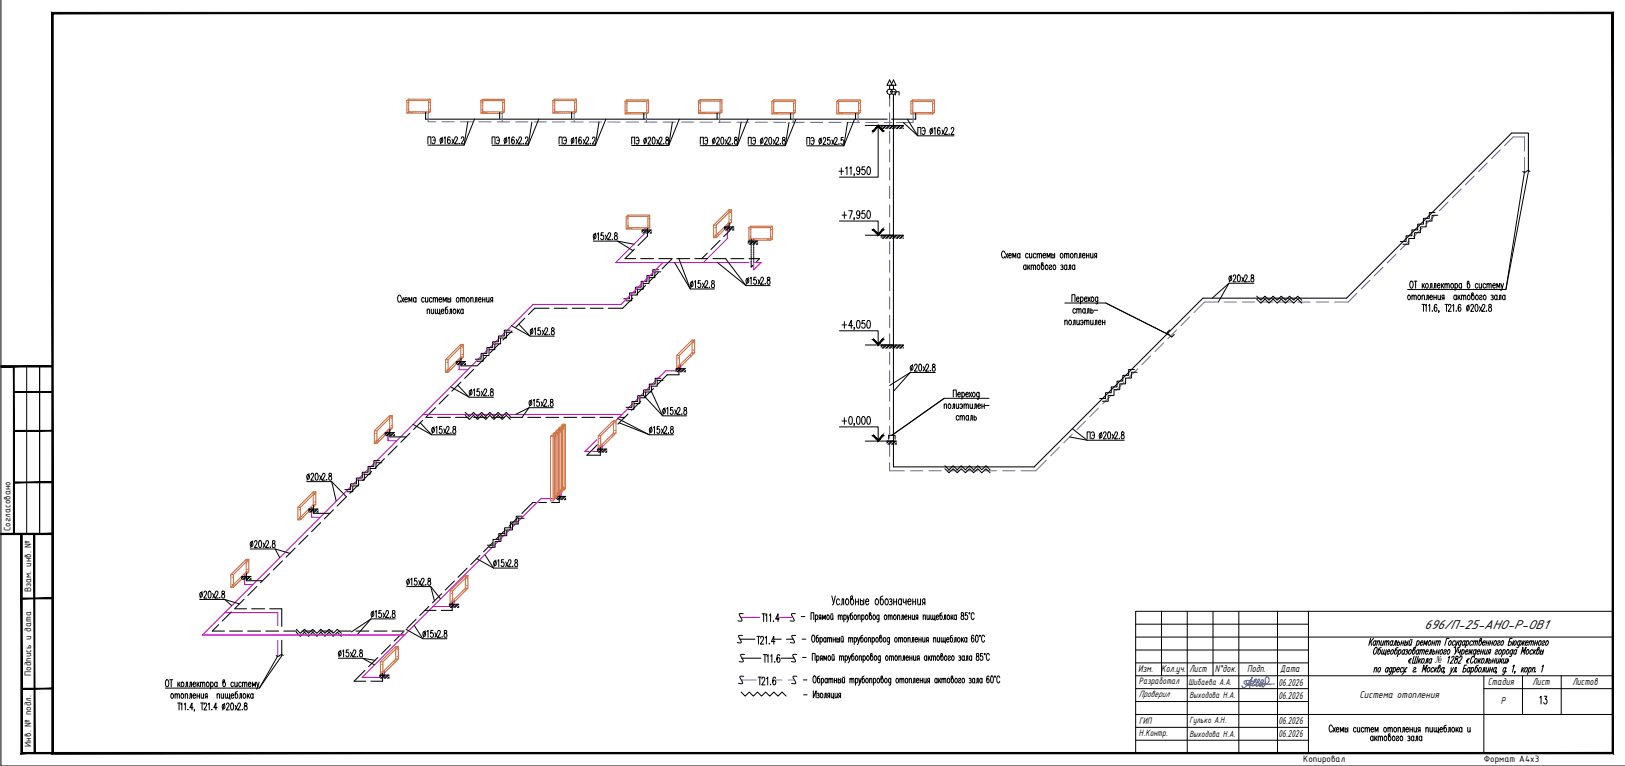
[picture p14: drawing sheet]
<svg xmlns="http://www.w3.org/2000/svg" width="630mm" height="297mm" viewBox="0 0 630 297" stroke-linecap="round" stroke-linejoin="round" font-family="sans-serif">
<defs><g id="words">
<text font-size="10.1" x="238.1" y="169.7">15х2.8</text>
<g font-size="8.4">
<text x="197.2" y="131.6">15х2.8</text>
<text x="173.6" y="155.2">15х2.8</text>
<text x="158.7" y="169.7">15х2.8</text>
</g>
<text font-size="6.2" x="600.8" y="274.1" transform="rotate(-90 600.8 274.1)">13</text>
<text font-size="5.4" x="552.2" y="243.7">696/П-25-АНО-Р-ОВ1</text>
<g font-size="4.2">
<text x="441.3" y="260.6">Изм.</text>
<text x="450.3" y="260.6">Кол.уч.</text>
<text x="461.2" y="260.6">Лист</text>
<text x="471" y="260.6">N°док.</text>
<text x="483.6" y="260.6">Подп.</text>
<text x="496.4" y="260.6">Дата</text>
<text x="495.7" y="265.9">06.2026</text>
<text x="576.9" y="265.6">Cтадия</text>
<text x="594.1" y="265.6">Лист</text>
<text x="609.6" y="265.7">Листов</text>
<text x="495.7" y="270.9">06.2026</text>
<text x="527.1" y="270.6">Система отопления</text>
<text x="582" y="273.1">Р</text>
<text x="495.7" y="280.9">06.2026</text>
<text x="495.7" y="285.9">06.2026</text>
</g>
<text font-size="4.1" x="556.5" y="257.2">№</text>
<g font-size="3.9">
<text x="4.1" y="206" transform="rotate(-90 4.1 206)">Согласовано</text>
<text x="12.1" y="229.7" transform="rotate(-90 12.1 229.7)">Взам. инв. №</text>
<text x="12.1" y="262.1" transform="rotate(-90 12.1 262.1)">Подпись и дата</text>
<text x="441.6" y="265.4">Разработал</text>
<text x="441.6" y="270.4">Проверил</text>
<text x="441.7" y="280.8">ГИП</text>
<text x="441.6" y="285.4">Н.Контр.</text>
<text x="12.1" y="289.5" transform="rotate(-90 12.1 289.5)">Инв. № подл.</text>
<text x="505.3" y="295.6">Копировал</text>
<text x="575.3" y="295.6">Формат А4х3</text>
</g>
<g font-size="3.7">
<text x="460.8" y="265.7">Шибаева А.А.</text>
<text x="461.2" y="270.7">Выходова Н.А.</text>
<text x="461.2" y="280.4">Гулько А.Н.</text>
<text x="461.2" y="285.8">Выходова Н.А.</text>
</g>
</g></defs>
<!-- layer: 0 -->
<g fill="none" stroke="#cd6928" stroke-width=".39">
<path d="M157.8 39h8.4v4.9h-8.4zM158.1 39.7h.1M158.5 38.4h8.4v4.9M158.5 38.4v.6M158.5 39.3v.4M158.5 39.9v.5M158.5 38.4l-.7 .6M166.5 39.7h.1M166.9 38.4l-.7 .6M186.5 39h8.4v4.9h-8.4zM186.8 39.8h.1M187.2 38.5h8.4v4.9"/>
<path d="M187.2 38.5v.6M187.2 39.3v.5M187.2 40v.5M187.2 38.5l-.7 .5M195.2 39.8h.1M195.6 38.5l-.7 .5M214.4 39h8.4v4.9h-8.4zM214.7 39.7h.1M215.1 38.4h8.4v4.9M215.1 38.4v.6M215.1 39.3v.4M215.1 39.9v.5"/>
<path d="M215.1 38.4l-.7 .6M223.1 39.7h.1M223.5 38.4l-.7 .6M242.4 39.3h8.4v4.9h-8.4zM243.1 38.8h8.4v4.8M243.1 38.8v.6M243.1 39.5v.6M243.1 38.8l-.7 .5M251.5 38.8l-.7 .5M270.8 39.2h8.4v4.9h-8.4zM271.1 39.9h.1M271.5 38.6h8.4v4.9"/>
<path d="M271.5 38.6v.6M271.5 39.4v.5M271.5 38.6l-.7 .6M279.5 39.9h.1M279.9 38.6l-.7 .6M299.3 39.3h8.4v4.9h-8.4zM300 38.8h8.4v4.8M300 38.8v.6M300 39.5v.6M300 38.8l-.7 .5M308.4 38.8l-.7 .5M324.5 39.3h8.4v4.9h-8.4z"/>
<path d="M325.2 38.8h8.4v4.8M325.2 38.8v.6M325.2 39.5v.6M325.2 38.8l-.7 .5M333.6 38.8l-.7 .5M353.2 39.3h8.4v4.9h-8.4zM353.9 38.8h8.4v4.8M353.9 38.8v.6M353.9 39.5v.6M353.9 38.8l-.7 .5M362.3 38.8l-.7 .5M158 43.7l-.2 .2"/>
<path d="M158.1 42.6h.1M158.5 42.7v.6h.6M158.5 40.6v.5M158.5 41.3v.5M158.5 42v.6M158.5 43.3l-.3 .2M158.6 43.6h.1M159.3 43.3h.5M159.6 43.6h.1M160 43.3h.5M160.7 43.3h.5M161.4 43.3h.5"/>
<path d="M162.1 43.3h.5M162.8 43.3h.5M163.5 43.3h.5M164.2 43.3h.5M164.9 43.3h.5M165 43.6h.1M165.6 43.3h.5M166 43.6h.1M166.3 43.3h.6M166.5 42.6h.1M166.9 43.3l-.7 .6M186.8 43.7l-.3 .2"/>
<path d="M186.8 42.7h.1M187.2 42.8v.6h.6M187.2 40.7v.5M187.2 41.4v.5M187.2 42.1v.5M187.2 43.4l-.3 .2M187.3 43.7h.1M188 43.4h.5M188.3 43.7h.1M188.7 43.4h.5M189.4 43.4h.5M190.1 43.4h.5"/>
<path d="M190.8 43.4h.5M191.5 43.4h.5M192.2 43.4h.5M192.9 43.4h.5M193.6 43.4h.5M193.7 43.7h.1M194.3 43.4h.5M194.7 43.7h.1M195 43.4h.6M195.2 42.7h.1M195.6 43.4l-.7 .5M214.7 43.7l-.3 .2"/>
<path d="M214.7 42.6h.1M215.1 42.7v.6h.6M215.1 40.6v.5M215.1 41.3v.5M215.1 42v.6M215.1 43.3l-.3 .2M215.2 43.6h.1M215.9 43.3h.5M216.2 43.6h.1M216.6 43.3h.5M217.3 43.3h.5M218 43.3h.5"/>
<path d="M218.7 43.3h.5M219.4 43.3h.5M220.1 43.3h.5M220.8 43.3h.5M221.5 43.3h.5M221.6 43.6h.1M222.2 43.3h.5M222.6 43.6h.1M222.9 43.3h.6M223.1 42.6h.1M223.5 43.3l-.7 .6M242.7 44l-.3 .2"/>
<path d="M242.7 42.9h.1M242.7 40h.1M243.1 43.1v.5h.6M243.1 40.2v.6M243.1 40.9v.6M243.1 41.6v.5M243.1 42.3v.5M243.1 43.6l-.3 .2M243.2 43.9h.1M243.9 43.6h.5M244.2 43.9h.1M244.6 43.6h.5"/>
<path d="M245.3 43.6h.5M246 43.6h.5M246.7 43.6h.5M247.4 43.6h.5M248.1 43.6h.5M248.8 43.6h.5M249.5 43.6h.5M249.6 43.9h.1M250.2 43.6h.5M250.6 43.9h.1M250.9 43.6h.6M251.1 42.9h.1"/>
<path d="M251.1 40h.1M251.5 43.6l-.7 .6M271.1 43.8l-.3 .3M271.1 42.8h.1M271.5 42.9v.6h.6M271.5 40.1v.5M271.5 40.8v.5M271.5 41.5v.5M271.5 42.2v.5M271.5 43.5l-.3 .2M271.7 43.8h.1M272.3 43.5h.5"/>
<path d="M272.6 43.8h.1M273 43.5h.5M273.7 43.5h.5M274.4 43.5h.5M275.1 43.5h.5M275.8 43.5h.5M276.5 43.5h.5M277.2 43.5h.5M277.9 43.5h.5M278 43.8h.1M278.6 43.5h.5M279 43.8h.1"/>
<path d="M279.3 43.5h.6M279.5 42.8h.1M279.9 43.5l-.7 .6M299.6 44l-.3 .2M299.7 42.9h.1M299.7 40h.1M300 43.1v.5h.6M300 40.2v.6M300 40.9v.6M300 41.6v.5M300 42.3v.5M300 43.6l-.3 .2"/>
<path d="M300.1 43.9h.1M300.8 43.6h.5M301.1 43.9h.1M301.5 43.6h.5M302.2 43.6h.5M302.9 43.6h.5M303.6 43.6h.5M304.3 43.6h.5M305 43.6h.5M305.7 43.6h.5M306.4 43.6h.5M306.6 43.9h.1"/>
<path d="M307.1 43.6h.5M307.6 43.9h.1M307.8 43.6h.6M308 42.9h.1M308 40h.1M308.4 43.6l-.7 .6M324.8 44l-.3 .2M324.8 42.9h.1M324.8 40h.1M325.2 43.1v.5h.6M325.2 40.2v.6M325.2 40.9v.6"/>
<path d="M325.2 41.6v.5M325.2 42.3v.5M325.2 43.6l-.3 .2M325.3 43.9h.1M326 43.6h.5M326.3 43.9h.1M326.7 43.6h.5M327.4 43.6h.5M328.1 43.6h.5M328.8 43.6h.5M329.5 43.6h.5M330.2 43.6h.5"/>
<path d="M330.9 43.6h.5M331.6 43.6h.5M331.7 43.9h.1M332.3 43.6h.5M332.7 43.9h.1M333 43.6h.6M333.2 42.9h.1M333.2 40h.1M333.6 43.6l-.7 .6M353.5 44l-.3 .2M353.5 42.9h.1M353.5 40h.1"/>
<path d="M353.9 43.1v.5h.6M353.9 40.2v.6M353.9 40.9v.6M353.9 41.6v.5M353.9 42.3v.5M353.9 43.6l-.3 .2M354 43.9h.1M354.7 43.6h.5M355 43.9h.1M355.4 43.6h.5M356.1 43.6h.5M356.8 43.6h.5"/>
<path d="M357.5 43.6h.5M358.2 43.6h.5M358.9 43.6h.5M359.6 43.6h.5M360.3 43.6h.5M360.4 43.9h.1M361 43.6h.5M361.4 43.9h.1M361.7 43.6h.6M361.9 42.9h.1M361.9 40h.1M362.3 43.6l-.7 .6"/>
<path d="M242.8 84h8.4v4.8h-8.4zM243.1 88.6l-.3 .2M243.2 87.6h.1M243.2 84.7h.1M243.5 83.4h8.4v4.9M243.5 87.7v.6h.6M243.5 83.4v.6M243.5 84.2v.5M243.5 84.9v.5M243.5 85.6v.5M243.5 86.3v.5M243.5 87v.5"/>
<path d="M243.5 88.3l-.3 .2M243.5 83.4l-.7 .6M243.6 88.6h.1M244.3 88.3h.5M244.6 88.6h.1M245 88.3h.5M245.7 88.3h.5M246.4 88.3h.5M247.1 88.3h.5M247.8 88.3h.5M248.5 88.3h.5M249.2 88.3h.5"/>
<path d="M249.9 88.3h.5M250.1 88.6h.1M250.6 88.3h.5M251.1 88.6h.1M251.3 88.3h.6M251.5 87.6h.1M251.5 84.7h.1M251.9 83.4l-.7 .6M251.9 88.3l-.7 .5M276.7 92.2h1M276.7 87.3h1M276.9 92l-.2 .2"/>
<path d="M277.2 88.3h.1M277.2 91.2h.1M277.4 91.5l-.4 .3M277.6 91.8h.1M277.7 87.3l6-5.9v4.8l-6 6zM277.9 91l-.4 .4M278.3 91.1h.1M278.4 90.5l-.4 .4M278.9 90l-.4 .4M279.4 89.5l-.4 .4M279.9 89l-.4 .4M280.4 88.5l-.4 .4"/>
<path d="M280.9 88l-.4 .4M281.3 87.5l-.3 .4M281.8 87l-.3 .4M282 87.4h.1M282.3 86.6l-.3 .3M282.7 81.4l-6 5.9v4.9M282.7 85.6l-.2 .8M282.7 81.4v.5M282.7 82.1v.5M282.7 82.9v.4M282.7 83.6v.4M282.7 84.3v.4"/>
<path d="M282.7 84.9v.5M282.7 81.4h1M282.7 86.2h.4M282.7 86.7h.1M283.1 82.3h.1M283.1 85.2h.1M283.3 86.2h.4M290.4 88.3h8.4v4.9h-8.4zM290.7 92.9l-.3 .3M290.7 91.9h.1M290.7 89h.1M291.1 87.7h8.4v4.9"/>
<path d="M291.1 92v.6h.6M291.1 87.7v.6M291.1 88.5v.5M291.1 89.2v.5M291.1 89.9v.5M291.1 90.6v.5M291.1 91.3v.5M291.1 92.6l-.3 .2M291.1 87.7l-.7 .6M291.3 92.9h.1M291.9 92.6h.5M292.2 92.9h.1"/>
<path d="M292.6 92.6h.5M293.3 92.6h.5M294 92.6h.5M294.7 92.6h.5M295.4 92.6h.5M296.1 92.6h.5M296.8 92.6h.5M297.5 92.6h.5M297.6 92.9h.1M298.2 92.6h.5M298.6 92.9h.1M298.9 92.6h.6"/>
<path d="M299.1 91.9h.1M299.1 89h.1M299.5 87.7l-.7 .6M299.5 92.6l-.7 .6M172.7 139.5h1M173.7 139.5l5.9-5.9v4.8l-5.9 6zM177.3 139.7l-.3 .4M177.8 139.3l-.3 .3M178 139.6h.1M178.3 138.8l-.3 .3M178.6 133.6l-5.9 5.9v4.9M178.6 137.8l-.1 .8"/>
<path d="M178.6 133.6v.6M178.6 134.4v.5M178.6 135.1v.5M178.6 135.7v.6M178.6 136.4v.6M178.6 137.1v.6M178.6 133.6h1M178.6 138.4h.4M178.7 138.9h.1M179.2 134.6h.1M179.2 137.4h.1M179.2 138.4h.4"/>
<path d="M262.4 137.8h1M262.9 138.8h.1M263.4 137.8l5.9-5.9v4.8l-5.9 6zM265.5 139.5l-.3 .4M266 139.1l-.3 .3M266.5 138.5l-.3 .4M267 138.1l-.3 .3M267.5 137.6l-.3 .3M267.7 137.9h.1M268 137.1l-.3 .3M268.3 131.9l-5.9 5.9v4.9M268.3 136.2l-.1 .7"/>
<path d="M268.3 131.9v.5M268.3 132.7v.5M268.3 133.4v.5M268.3 134.1v.5M268.3 134.8v.5M268.3 135.5v.5M268.3 131.9h1M268.3 136.7h.4M268.4 137.2h.1M268.8 132.9h.1M268.8 135.7h.1M268.9 136.7h.4"/>
<path d="M172.7 144.4h1M172.9 144.2l-.2 .2M173.2 140.5h.1M173.2 143.4h.1M173.4 143.7l-.4 .4M173.6 144h.1M173.9 143.2l-.4 .4M174.3 143.3h.1M174.4 142.7l-.4 .4M174.9 142.2l-.4 .4M175.4 141.7l-.4 .4M175.9 141.2l-.4 .4"/>
<path d="M176.4 140.7l-.4 .4M176.8 140.2l-.3 .4M262.4 142.7h1M262.6 142.5l-.2 .2M262.9 141.7h.1M263.1 142l-.4 .4M263.2 142.3h.1M263.6 141.5l-.4 .4M263.9 141.6h.1M264.1 141l-.4 .4M264.6 140.5l-.4 .4M265 140l-.3 .4"/>
<path d="M145.1 171.9h1.1M145.1 167.1h1.1M145.3 171.8l-.2 .1M145.6 168.1h.1M145.6 170.9h.1M145.8 171.3l-.3 .3M146 171.6h.1M146.3 170.8l-.3 .3M146.7 170.9h.1M146.8 170.3l-.3 .3M147.3 169.8l-.4 .3M147.8 169.3l-.4 .4"/>
<path d="M148.3 168.8l-.4 .3M148.8 168.3l-.4 .4M149.3 167.8l-.4 .4M149.8 167.3l-.4 .4M150.3 166.8l-.4 .4M150.5 167.1h.1M150.8 166.3l-.4 .4M151.1 161.1l-6 6v4.8M151.1 165.4l-.2 .8M151.1 161.1v.6M151.1 161.9v.5M151.1 162.6v.5"/>
<path d="M151.1 163.3v.5M151.1 164v.5M151.1 164.7v.5M151.1 161.1h1M151.1 166h.4M151.2 166.4h.1M151.6 162.1h.1M151.6 165h.1M151.7 166h.4M152.1 161.1v4.9l-5.9 5.9v-4.8zM213.4 169.3l.6-.6h.9l-.4 .6zM214.5 169.3v25"/>
<path d="M214.5 168.2l.5-.5h1l-.5 .5zM214.5 168.7h1l-.6 .6M214.5 168.2v.5M214.9 168.7v25l-.4 .6h-1.1v-25M215.5 168.2v25M215.5 169.2l-.6 .6M215.6 167.1v.5h1l-.6 .6M216 167.7v25l-.5 .5h-.4M216.1 166.6h1l-.5 .5h-1zM216.6 168.1l-.6 .6M216.6 167.1v25M216.6 166.6h1l-.5 .5"/>
<path d="M216.6 166.1v.5M217.1 166.6v25l-.9 .5M217.1 165.6h1l-.5 .5h-1zM217.6 167.1l-.5 .5M217.6 166.1v25M217.7 165.5h1l-.6 .6M217.7 165v.6M218.1 165.6v25l-.9 .5M218.2 164.5h1l-.5 .5h-1zM218.7 165v25M218.7 166l-.6 .6M219.2 164.5v25l-.9 .5"/>
<path d="M231.9 173.9h1M231.9 169h1M232.1 173.7l-.2 .2M232.4 170h.1M232.4 172.9h.1M232.6 173.2l-.4 .4M232.8 173.5h.1M233.1 172.7l-.4 .3M233.5 172.8h.1M233.6 172.2l-.4 .4M234.1 171.7l-.4 .3M234.6 171.2l-.4 .4"/>
<path d="M237.8 163.1l-5.9 5.9v4.9M238.8 163.1v4.8l-5.9 6v-4.9zM115.5 196.7h1M116 197.7h.1M116.5 196.7l5.9-5.9v4.9l-5.9 5.9zM117.2 199.9l-.4 .4M117.7 199.4l-.4 .4M118.2 198.9l-.4 .4M118.7 198.4l-.4 .4M119.1 197.9l-.3 .4M119.7 197.4l-.4 .4M120.1 196.9l-.3 .4"/>
<path d="M120.6 196.5l-.3 .3M120.8 196.8h.1M121.1 196l-.3 .3M121.5 190.8l-6 5.9v4.9M121.5 195.1l-.2 .7M121.5 190.8v.6M121.5 191.5v.6M121.5 192.2v.6M121.5 193v.4M121.5 193.7v.4M121.5 194.4v.4M121.5 190.8h.9"/>
<path d="M121.5 195.7h.4M121.5 196.1h.1M121.9 191.8h.1M121.9 194.6h.1M122 195.7h.4M214.9 192.2h.6l-.6 .6M215.5 192.7l-.6 .5M216 191.1h.6l-.6 .6M216.6 191.6l-.6 .6M217.1 190.1h.5l-.5 .5M217.6 190.6l-.5 .5M218.1 189h.6l-.6 .6"/>
<path d="M218.7 189.5l-.6 .6M95.4 216.9l-5.9 5.9v4.9M95.4 216.9v.6M95.4 217.7v.5M95.4 218.4v.5M95.4 219.1v.5M95.4 219.8v.5M95.4 216.9h1.1M95.9 217.9h.1M115.5 201.6h1M115.7 201.4l-.2 .2M116 200.6h.1"/>
<path d="M116.2 200.9l-.4 .4M116.4 201.2h.1M116.7 200.4l-.4 .4M117.1 200.5h.1M89.5 227.7h1M89.5 222.8h1M89.7 227.5l-.2 .2M90 223.8h.1M90 226.7h.1M90.2 227l-.4 .4M90.4 227.4h.1M90.5 222.8l6-5.9v4.9l-6 5.9z"/>
<path d="M90.7 226.6l-.4 .3M91.1 226.7h.1M91.2 226l-.4 .4M91.7 225.6l-.4 .3M92.2 225.1l-.4 .3M92.6 224.6l-.3 .3M93.2 224.1l-.4 .3M93.6 223.6l-.3 .3M94.1 223.1l-.3 .3M94.6 222.6l-.3 .3M94.8 222.9h.1M95.1 222.1l-.3 .3"/>
<path d="M95.4 221.2l-.1 .8M95.4 220.5v.5M95.4 221.8h.4M95.5 222.2h.1M95.9 220.8h.1M96.1 221.8h.4M174.5 234h1M174.5 229.2h1M174.7 233.9l-.2 .1M175 230.2h.1M175 233h.1M175.2 233.4l-.4 .3"/>
<path d="M175.3 233.7h.1M175.5 229.2l5.9-6v4.9l-5.9 5.9zM175.7 232.9l-.4 .3M176.1 233h.1M176.2 232.4l-.4 .3M176.7 231.9l-.4 .3M177.1 231.4l-.3 .3M177.7 230.9l-.4 .4M178.1 230.4l-.3 .3M178.6 229.9l-.3 .4M179.1 229.4l-.3 .4M179.6 228.9l-.3 .4"/>
<path d="M179.8 229.2h.1M180.1 228.4l-.3 .4M180.4 223.2l-5.9 6v4.8M180.4 227.5l-.1 .8M180.4 223.2v.6M180.4 224v.5M180.4 224.7v.5M180.4 225.4v.5M180.4 226.1v.5M180.4 226.8v.5M180.4 223.2h1M180.4 228.1h.4"/>
<path d="M180.5 228.5h.1M180.9 224.2h.1M180.9 227.1h.1M181 228.1h.4M147.5 256.7h1M148 257.6h.1M148.5 256.7l5.9-6v4.9l-5.9 5.9zM149.1 259.9l-.3 .3M149.6 259.4l-.3 .3M150.1 258.9l-.3 .3M150.6 258.4l-.3 .3M151.1 257.9l-.3 .3"/>
<path d="M151.6 257.4l-.3 .3M152.1 256.9l-.3 .3M152.6 256.4l-.3 .4M152.8 256.7h.1M153.1 255.9l-.3 .4M153.4 250.7l-5.9 6v4.8M153.4 255l-.2 .8M153.4 250.7v.6M153.4 251.5v.5M153.4 252.2v.5M153.4 252.9v.5M153.4 253.6v.5"/>
<path d="M153.4 254.3v.5M153.4 250.7h1M153.4 255.6h.4M153.5 256h.1M153.9 251.7h.1M153.9 254.6h.1M154 255.6h.4M147.5 261.5h1M147.7 261.4l-.2 .1M148 260.5h.1M148.2 260.8l-.4 .4M148.3 261.2h.1"/>
<path d="M148.7 260.4l-.4 .3M149.1 260.5h.1"/>
</g>
<g fill="none" stroke="#d600d6" stroke-width=".4">
<path d="M250.1 88.6v1.9l-11.4 11.3h51.7M282 87.4v5.1l-9.3 9.3M292.2 92.9v1.3M257 101.8l-16.2 16.2h-34.1l-128.2 128.2h78.3M292.2 101.5v3.2l2.9-2.9h-2.4M178 139.6v3.8h3.3M262.7 143.8h-4.7l-18.9 18.9M263.9 141.6v2.2h-.2M150.5 167.1v3.8h3.3M164 160.7h77.1M229.6 175h2.9M231.3 170.6l-4.5 4.4h1.8"/>
<path d="M233.5 172.8v2.2h-.5M120.8 196.8v3.8h3.3M216.4 193.4h-6.7l-69.3 69.3h7.5M217.5 191.2v2.2h-.2M87.1 237.6h20.6v5.1M94.8 222.9v3.8h3.2M167.9 235.2h7M176.1 233v2.2h-.3M287.1 239.4h7.4M302.3 239.4h5.1M107.7 248.3v6M149.1 260.5v2.2h-.4"/>
</g>
<g fill="none" stroke="#000" stroke-width=".4">
<path d="M246 96.6l-3.7 3.7h4.1M251.1 88.6v3l-3.7 3.6M274.2 98.2l-2.1 2.1M279.2 93.2l-3.5 3.5M282.7 86.7v2.9l-2.1 2.2M291.3 92.9v1.3M212.9 119.5h-5.6l-2.4 2.5M214.9 119.5h5M221.9 119.5h5M228.9 119.5h5M245.4 115.6l-4 3.9h-5.5M248.4 100.3h5"/>
<path d="M250.3 110.6l-3.5 3.6M255.3 105.7l-3.6 3.5M255.4 100.3h5M260.6 100.3l-3.9 4M262.4 100.3h5M269.4 100.3h5M276.4 100.3h5M283.4 100.3h5M290.4 100.3h4.1l-1.1 1.1M291.3 101.5v2l.5-.6M178.7 138.9v3h6.3M188.6 138.2l-3.5 3.6"/>
<path d="M193.6 133.3l-3.6 3.5M168.8 158.1l-3.5 3.5M173.8 153.1l-3.5 3.5M183.7 143.2l-3.6 3.5M248.4 155.6l-3.5 3.5M253.4 150.7l-3.5 3.5M263.2 142.3v3h-4.5l-3.9 3.9M149.1 177.9l-3.6 3.5M151.2 166.4v3h6.3M154 172.9l-3.5 3.6M159 168l-3.6 3.5M176.6 161.8h5"/>
<path d="M183.6 161.8h5M190.6 161.8h5M197.6 161.8h5M204.6 161.8h5M211.6 161.8h5M218.6 161.8h5M225.6 161.8h5M231.6 172.5l-4 4h5.2v-3M232.6 161.8h5M121.5 196.1v3h6.4M129.3 197.7l-3.5 3.5M134.2 192.7l-3.5 3.6"/>
<path d="M139.2 187.8l-3.6 3.5M144.1 182.8l-3.5 3.6M207.6 194.9h-1l-4.3 4.2M208.9 194.9h3M216.8 191.9v3h-2.9M109.5 217.5l-3.5 3.5M114.4 212.5l-3.5 3.6M119.4 207.6l-3.6 3.5M124.3 202.6l-3.5 3.6M186.1 215.4l-3.6 3.5M191 210.4l-3.5 3.6M196 205.5l-3.6 3.5"/>
<path d="M200.9 200.5l-3.5 3.6M89.7 237.3l-3.5 3.5M90.9 236.1h4.7M94.7 232.4l-3.6 3.5M95.5 222.2v3h6.3M97.6 236.1h5M99.6 227.4l-3.5 3.5M104.5 222.4l-3.5 3.6M104.6 236.1h4.6v6.8M164.8 236.7h4.3M166.3 235.2l-3.6 3.5M171.2 230.2l-3.5 3.6"/>
<path d="M175.3 233.7v3h-4.2M176.2 225.3l-3.6 3.5M181.1 220.3l-3.5 3.6M84.8 242.3l-2.5 2.4h4.7M89 244.7h5M96 244.7h5M103 244.7h5M109.2 248.3v6M110 244.7h5M117 244.7h5M124 244.7h5M131 244.7h5"/>
<path d="M138 244.7h5M141.5 259.9l-4.2 4.3h4.5M145 244.7h5M146.5 255l-3.6 3.5M151.4 250l-3.5 3.6M152 244.7h4.7M156.4 245.1l-3.6 3.5M161.3 240.1l-3.5 3.6M286.9 247.9h5.8M300.3 247.9h2.6M304.9 247.9h2.6M148.3 261.2v3h-4.5"/>
</g>
<g fill="none" stroke="#000" stroke-width=".39">
<path d="M590.4 66.5a1.17 1.17 0 0 0 1.8-.3l1 .3M291.3 94.2v.3M291.3 94.8v.6M291.3 95.7v.6M291.3 96.6v.6M291.3 97.5v.6M291.3 98.4v.6M291.3 99.3v.6M292.2 94.2v.3M292.2 94.8v.6M292.2 95.7v.6M292.2 96.6v.6"/>
<path d="M292.2 97.5v.6M292.2 98.4v.6M292.2 99.3v.6M291.3 100.2v.6M291.3 101.1v.4M292.2 100.2v.6M292.2 101.1v.4M107.1 254.2a1.15 1.15 0 0 0 1.8-.3l.9 .3"/>
</g>
<g fill="none" stroke="#000" stroke-width=".39">
<path d="M342 48.6l-.4 .4M342.4 48.6l-.8 .9M343.3 48.6l-1.3 1.3M343.8 48.6l-1.3 1.3M344.7 48.6l-1.3 1.3M345.1 48.6l-1.3 1.3M346 48.6l-1.3 1.3M346.5 48.6l-1.3 1.3M347.3 48.6l-1.2 1.3M347.8 48.6l-1.3 1.3M348.7 48.6l-1.3 1.3M349.1 48.6l-1.2 1.3"/>
<path d="M350.1 48.6l-1.3 1.3M350.3 49.7l-.2 .2M350.3 48.8l-1.1 1.1M249.2 89.2l-.3 .4M249.7 89.2l-.8 .8M250.6 89.2l-1.3 1.3M251 89.2l-1.2 1.3M251.9 89.2l-1.2 1.3M252.4 89.2l-1.3 1.3M252.6 89.9l-.6 .6M252.6 90.3l-.1 .2M281.2 88l-.4 .4"/>
<path d="M281.7 88l-.9 .8M282.6 88l-1.3 1.3M283 88l-1.3 1.3M283.9 88l-1.3 1.3M284.4 88l-1.3 1.3M284.6 88.7l-.6 .6M284.6 89.1l-.2 .2M290.4 93.5l-.4 .4M290.9 93.5l-.9 .8M291.8 93.5l-1.3 1.3M292.2 93.5l-1.2 1.3M293.1 93.5l-1.3 1.3"/>
<path d="M293.6 93.5l-1.3 1.3M293.8 94.2l-.6 .6M293.8 94.6l-.2 .2M342 91.2l-.4 .4M342.4 91.2l-.8 .8M343.3 91.2l-1.3 1.3M343.8 91.2l-1.3 1.3M344.7 91.2l-1.3 1.3M345.1 91.2l-1.3 1.3M346 91.2l-1.3 1.3M346.5 91.2l-1.3 1.3M347.3 91.2l-1.2 1.3"/>
<path d="M347.8 91.2l-1.3 1.3M348.7 91.2l-1.3 1.3M349.1 91.2l-1.2 1.3M350.1 91.2l-1.3 1.3M350.3 92.3l-.2 .2M350.3 91.4l-1.1 1.1M342 133.8l-.4 .4M342.4 133.8l-.8 .8M343.3 133.8l-1.3 1.3M343.8 133.8l-1.3 1.3M344.7 133.8l-1.3 1.3M345.1 133.8l-1.3 1.3"/>
<path d="M346 133.8l-1.3 1.3M346.5 133.8l-1.3 1.3M347.3 133.8l-1.2 1.3M347.8 133.8l-1.3 1.3M348.7 133.8l-1.3 1.3M349.1 133.8l-1.2 1.3M350.1 133.8l-1.3 1.3M350.3 134.8l-.2 .3M350.3 133.9l-1.1 1.2M177.2 140.2l-.4 .4M177.7 140.2l-.9 .8M178.5 140.2l-1.2 1.3"/>
<path d="M179 140.2l-1.3 1.3M179.9 140.2l-1.3 1.3M180.3 140.2l-1.2 1.3M180.6 140.9l-.6 .6M180.6 141.3l-.2 .2M262.4 143l-.4 .3M262.9 143l-.9 .8M263.8 143l-1.3 1.2M264.2 143l-1.2 1.2M265.1 143l-1.3 1.2M265.6 143l-1.3 1.2M265.8 144.1l-.2 .1"/>
<path d="M265.8 143.6l-.6 .6M149.6 167.8l-.4 .4M150.1 167.8l-.9 .8M151 167.8l-1.3 1.2M151.4 167.8l-1.2 1.2M152.3 167.8l-1.3 1.2M152.8 167.8l-1.3 1.2M153 168.5l-.6 .5M153 168.9l-.2 .1M231.9 174.1l-.3 .4M232.4 174.1l-.8 .9M233.3 174.1l-1.3 1.3"/>
<path d="M233.7 174.1l-1.2 1.3M234.7 174.1l-1.3 1.3M235.1 174.1l-1.3 1.3M235.3 174.8l-.6 .6M235.3 175.3l-.1 .1M344.2 171l-.3 .4M344.7 171l-.8 .9M345.6 171l-1.3 1.3M346 171l-1.3 1.3M346.9 171l-1.2 1.3M347.4 171l-1.3 1.3M347.6 171.7l-.6 .6"/>
<path d="M347.6 172.2l-.1 .1M120 197.4l-.4 .4M120.5 197.4l-.9 .8M121.3 197.4l-1.2 1.3M121.8 197.4l-1.3 1.3M122.7 197.4l-1.3 1.3M123.1 197.4l-1.2 1.3M123.4 198.1l-.6 .6M123.4 198.5l-.2 .2M216 192.5l-.4 .4M216.5 192.5l-.9 .8M217.4 192.5l-1.3 1.3"/>
<path d="M217.8 192.5l-1.3 1.3M218.7 192.5l-1.3 1.3M219.1 192.5l-1.2 1.3M219.4 193.2l-.6 .6M219.4 193.6l-.2 .2M94 223.5l-.4 .4M94.4 223.5l-.8 .9M95.4 223.5l-1.3 1.3M95.8 223.5l-1.3 1.3M96.7 223.5l-1.3 1.3M97.1 223.5l-1.2 1.3M97.4 224.2l-.6 .6"/>
<path d="M97.4 224.7l-.2 .1M174.5 234.3l-.3 .4M175 234.3l-.8 .8M175.9 234.3l-1.3 1.3M176.3 234.3l-1.3 1.3M177.2 234.3l-1.2 1.3M177.7 234.3l-1.3 1.3M177.9 235l-.6 .6M177.9 235.4l-.1 .2M147.5 261.8l-.3 .4M148 261.8l-.8 .8M148.9 261.8l-1.3 1.3"/>
<path d="M149.3 261.8l-1.3 1.3M150.2 261.8l-1.3 1.3M150.7 261.8l-1.3 1.3M150.9 262.5l-.6 .6M150.9 262.9l-.2 .2"/>
</g>
<!-- layer: 0 -->
<g fill="none" stroke="#000" stroke-width=".39">
<path d="M341.7 48.6h8.6M248.9 89.2h3.7M280.9 88h3.7M290.1 93.5h3.7M341.7 91.2h8.6M341.7 133.8h8.6M176.9 140.2h3.7M262.1 143h3.7M149.3 167.8h3.7M231.6 174.1h3.7M343.9 171h3.7M119.7 197.4h3.7"/>
<path d="M215.7 192.5h3.7M93.7 223.5h3.7M174.2 234.3h3.7M147.2 261.8h3.7"/>
</g>
<g fill="none" stroke="#000" stroke-width=".39">
<path d="M165.9 55.8v-2.7h1.2v2.7M167.6 53.4l.3-.3a1.5 1.5 0 0 1 .9 1.3 1.5 1.5 0 0 1-.9 1.4l-.3-.4M167.9 54.3h.8M170.8 53.7a.87 .87 0 0 1 1 .7 .87 .87 0 0 1-.5 1l-.6-.4zM171.5 53.2l-.7 2.6M172.2 53.6l.4-.5v2.7M174.5 53.4l-.5-.3a1.8 1.8 0 0 0 .1 2.7 .8 .8 0 0 0 .5-1 .8 .8 0 0 0-.8-.6l-.3 .6M175.3 54l.9 1.8M176.2 54l-.9 1.8M176.3 53.7l.1-.4a.58 .58 0 0 1 .9-.1 .58 .58 0 0 1 0 .9l-1 1.7h1.1M178 55.5l.1 .1M178.9 53.7v-.4a.57 .57 0 0 1 .9 0 .57 .57 0 0 1 0 .8l-1 1.7h1.1"/>
<path d="M181.4 47.2l-1.5 9.1h-14M184 46.1l-4.1 10.2M190.8 55.8v-2.7h1.1v2.7M192.4 53.5l.4-.4a1.48 1.48 0 0 1 .8 1.3 1.48 1.48 0 0 1-.8 1.4l-.4-.4M192.8 54.4h.8M195.7 53.7a.87 .87 0 0 1 1 .7 .87 .87 0 0 1-.6 1l-.6-.4zM196.4 53.2l-.8 2.6M197 53.6l.4-.5v2.7M199.4 53.5l-.5-.4a1.83 1.83 0 0 0 0 2.7 .8 .8 0 0 0 .6-.9 .8 .8 0 0 0-.9-.6l-.2 .6M200.1 54l.9 1.8M201 54l-.9 1.8M201.2 53.7l.1-.4a.57 .57 0 0 1 .8 0 .57 .57 0 0 1 0 .8l-1 1.7h1.2"/>
<path d="M202.9 55.5l.1 .2M203.7 53.7l.1-.4a.58 .58 0 0 1 .8 0 .58 .58 0 0 1 0 .8l-1 1.7h1.2M206.2 47.3l-1.4 9h-14M208.9 46.2l-4.1 10.1M216.8 55.8v-2.7h1.2v2.7M218.4 53.5l.4-.4a1.48 1.48 0 0 1 .9 1.4 1.48 1.48 0 0 1-.9 1.3l-.4-.3M218.8 54.4h.8M221.7 53.8a.87 .87 0 0 1 1 .6 .87 .87 0 0 1-.6 1.1l-.5-.4zM222.4 53.3l-.8 2.5M223.1 53.7l.4-.6v2.7M225.4 53.5l-.5-.4a1.85 1.85 0 0 0 .1 2.7 .8 .8 0 0 0 .5-.9 .8 .8 0 0 0-.9-.6l-.2 .6M226.1 54l1 1.8"/>
<path d="M227.1 54l-1 1.8M227.2 53.8l.1-.4a.57 .57 0 0 1 .8-.1 .57 .57 0 0 1 0 .9l-1 1.6h1.2M228.9 55.6l.1 .1M229.7 53.8l.1-.4a.58 .58 0 0 1 .9-.1 .58 .58 0 0 1 0 .9l-1.1 1.6h1.2M232.2 47.3l-1.4 9.1h-14M234.9 46.2l-4.1 10.2M244.9 55.9v-2.7h1.2v2.7M246.6 53.6l.3-.4a1.48 1.48 0 0 1 .9 1.3 1.48 1.48 0 0 1-.9 1.4l-.3-.4M246.9 54.5h.9M249.9 53.8a.86 .86 0 0 1 .9 .7 .86 .86 0 0 1-.5 1l-.6-.4zM250.5 53.3l-.7 2.6M251.3 53.8v-.1a.53 .53 0 0 1 .6-.5 .53 .53 0 0 1 .4 .8l-1.1 1.9h1.1"/>
<path d="M253.1 53.3l.4-.1 .4 .5v1.7l-.4 .5-.6-.5zM254.6 54.1l.9 1.8M255.5 54.1l-.9 1.8M255.7 53.8l.1-.3a.57 .57 0 0 1 .8-.1 .57 .57 0 0 1 0 .8l-1 1.7h1.2M257.4 55.6l.1 .2M258.3 53.3v.8a.91 .91 0 0 1 1 .8 .91 .91 0 0 1-.8 1 1 1 0 0 1-.3-1.1 1 1 0 0 1 .9-.7v-.8zM260.7 47.4l-1.4 9h-14.4M263.4 46.2l-4.1 10.2M271.5 55.9v-2.7h1.2v2.7M273.2 53.6l.3-.4a1.5 1.5 0 0 1 .9 1.4 1.5 1.5 0 0 1-.9 1.3l-.3-.4M273.5 54.5h.9M276.5 53.9a.87 .87 0 0 1 .9 .6 .87 .87 0 0 1-.5 1l-.6-.3z"/>
<path d="M277.1 53.4l-.7 2.5M277.9 53.9l.1-.4a.57 .57 0 0 1 .8-.1 .57 .57 0 0 1 0 .9l-1 1.6h1.2M279.7 53.4l.3-.2a1.82 1.82 0 0 1 .1 2.7l-.6-.5zM281.2 54.1l1 1.8M282.2 54.1l-1 1.8M282.3 53.9l.1-.4a.57 .57 0 0 1 .8-.1 .57 .57 0 0 1 0 .9l-1 1.6h1.2M284 55.7l.1 .1M284.9 53.4v.7a.91 .91 0 0 1 1 .8 .91 .91 0 0 1-.7 1 .99 .99 0 0 1-.4-1.1 .99 .99 0 0 1 .9-.7v-.7zM287.3 47.4l-1.4 9.1h-14.4M290 46.3l-4.1 10.2M290.1 56v-2.7h1.2v2.7M291.8 53.6l.3-.3a1.57 1.57 0 0 1 .5 2.5l-.5 .2-.3-.4"/>
<path d="M292.1 54.6h.8M295 53.9a.87 .87 0 0 1 1 .6 .87 .87 0 0 1-.5 1.1l-.6-.4zM295.7 53.4l-.7 2.6M296.5 53.9v-.4a.58 .58 0 0 1 .9 0 .58 .58 0 0 1 0 .8l-1 1.7h1.2M298.3 53.4l.4-.1 .4 .5v1.6l-.4 .6-.6-.6zM299.8 54.2l.9 1.8M300.7 54.2l-.9 1.8M300.9 53.9l.1-.4a.58 .58 0 0 1 .8 0 .58 .58 0 0 1 0 .8l-1 1.7h1.2M302.6 55.7v.1M303.5 53.4v.8a.91 .91 0 0 1 1 .7 .91 .91 0 0 1-.8 1.1 .99 .99 0 0 1-.3-1.2 .99 .99 0 0 1 .9-.6v-.8zM305.9 47.4l-1.4 9.1h-14.4M308.6 46.3l-4.1 10.2"/>
<path d="M312.8 56v-2.7h1.2v2.7M314.5 53.7l.3-.4a1.46 1.46 0 0 1 .9 1.3 1.46 1.46 0 0 1-.9 1.4l-.3-.4M314.8 54.6h.9M317.8 53.9a.86 .86 0 0 1 .9 .7 .86 .86 0 0 1-.5 1l-.6-.4zM318.4 53.4l-.7 2.6M319.2 53.9l.1-.3a.56 .56 0 0 1 .8-.1 .56 .56 0 0 1 0 .8l-1 1.7h1.2M321.8 53.3h-.9v1a.8 .8 0 0 1 1 .8 .8 .8 0 0 1-1 .8l-.1-.4M322.5 54.2l.9 1.8M323.4 54.2l-.9 1.8M323.6 53.9v-.1a.53 .53 0 0 1 .7-.5 .53 .53 0 0 1 .3 .8l-1.1 1.9h1.2M325.3 55.7l.1 .2M327 53.3h-.8v1a.8 .8 0 0 1 1 .8 .8 .8 0 0 1-1 .8l-.2-.4"/>
<path d="M328.6 47.5l-1.4 9h-14.4M331.3 46.3l-4.1 10.2M350.3 47.5l5.6 5.2M351.8 46.2l4.1 6.5h14M355.9 52.1v-2.7h1.1v2.7M357.5 49.8l.4-.4a1.48 1.48 0 0 1 .8 1.4 1.48 1.48 0 0 1-.8 1.3l-.4-.3M357.9 50.7h.8M360.8 50.1a.87 .87 0 0 1 1 .6 .87 .87 0 0 1-.6 1.1l-.6-.4zM361.5 49.6l-.8 2.5M362.1 50l.4-.6v2.7M364.5 49.8l-.5-.4a1.85 1.85 0 0 0 0 2.7 .8 .8 0 0 0 .6-.9 .8 .8 0 0 0-.9-.6l-.2 .6M365.2 50.3l.9 1.8"/>
<path d="M366.1 50.3l-.9 1.8M366.3 50.1l.1-.4a.57 .57 0 0 1 .8-.1 .57 .57 0 0 1 0 .9l-1 1.6h1.2M368 51.9l.1 .1M368.8 50.1l.1-.4a.58 .58 0 0 1 .8-.1 .58 .58 0 0 1 0 .9l-1 1.6h1.2M591.1 66.6l-7.2 45.7M592.6 66.6l-8.7 45.7h-38.1M230 93.5h9.4l6.4 1.2M230.3 90.9a.87 .87 0 0 1 .9 .6 .87 .87 0 0 1-.5 1.1l-.6-.4zM230.9 90.4l-.7 2.6M231.6 90.8l.4-.5v2.7M234 90.3h-.9v1a.8 .8 0 0 1 1 .8 .8 .8 0 0 1-1 .7l-.2-.4M234.7 91.2l.9 1.8"/>
<path d="M235.6 91.2l-.9 1.8M235.8 90.9l.1-.4a.57 .57 0 0 1 .8 0 .57 .57 0 0 1 0 .8l-1 1.7h1.2M237.5 92.7l.1 .1M238.4 90.4v.8a.92 .92 0 0 1 1 .7 .92 .92 0 0 1-.8 1.1 1 1 0 0 1-.3-1.2 1 1 0 0 1 .9-.6v-.8zM239.4 93.5l6 3.7M261.5 101.8l6.2 10.3h9.3M263.2 100.3l4.5 11.8M267.9 109.5a.87 .87 0 0 1 1 .6 .87 .87 0 0 1-.6 1.1l-.6-.4zM268.6 109l-.8 2.5M269.2 109.4l.5-.6v2.7M271.6 108.8h-.9v1.1a.8 .8 0 0 1 1.1 .7 .8 .8 0 0 1-1.1 .8l-.1-.4M272.4 109.7l.9 1.8"/>
<path d="M273.3 109.7l-.9 1.8M273.4 109.5l.1-.4a.57 .57 0 0 1 .9-.1 .57 .57 0 0 1-.1 .9l-1 1.6h1.2M275.1 111.3l.1 .1M276 109v.7a.91 .91 0 0 1 1 .8 .91 .91 0 0 1-.7 1 .99 .99 0 0 1-.4-1.1 .99 .99 0 0 1 1-.7v-.7zM278.2 101.8l11 9h9.4M281.3 100.3l7.9 10.5M289.5 108.1a.87 .87 0 0 1 .9 .7 .87 .87 0 0 1-.5 1l-.6-.4zM290.2 107.6l-.8 2.6M290.8 108l.5-.5v2.7M293.2 107.5h-.9v1a.79 .79 0 0 1 1 .8 .79 .79 0 0 1-1 .8l-.1-.4M293.9 108.4l.9 1.8M294.8 108.4l-.9 1.8"/>
<path d="M295 108.1l.1-.3a.58 .58 0 0 1 .8-.1 .58 .58 0 0 1 0 .8l-1 1.7h1.2M296.7 109.9l.1 .2M297.6 107.6v.8a.91 .91 0 0 1 1 .8 .91 .91 0 0 1-.7 1 .99 .99 0 0 1-.4-1.1 .99 .99 0 0 1 .9-.7v-.8zM412.9 117.5h15.8l24.6 12.4-24.6-12.4M415.6 117v-2.7h1.2v2.7M417.4 115.9h1l-.2-.6a.87 .87 0 0 0-1 .6 .87 .87 0 0 0 .6 1.1l.6-.4M417.5 119.7v1.8M419 115.5l.1-.2a.87 .87 0 0 1 1 .6 .87 .87 0 0 1-.6 1.1l-.5-.4M419 115.2v2.7M420.5 115.9h1l-.2-.6a.87 .87 0 0 0-1 .6 .87 .87 0 0 0 .6 1.1l.6-.4M420.8 119.7v1.8M421.8 115.2l.9 1.8"/>
<path d="M422.7 115.2l-.9 1.8M422.9 119.7v1.8M423.3 115.3a.86 .86 0 0 1 1 .6 .86 .86 0 0 1-.6 1.1l-.6-.4zM425.6 115.5l-.1-.2a.86 .86 0 0 0-1 .6 .86 .86 0 0 0 .6 1.1l.5-.4M425.6 115.2v2.4l-.3 .3-.4-.2M476.5 109.8l-4.1 7.3M476.7 107.2a.87 .87 0 0 1 1 .7 .87 .87 0 0 1-.5 1l-.6-.4zM477.4 106.7l-.7 2.6M478.2 107.2v-.3a.58 .58 0 0 1 .9-.1 .58 .58 0 0 1 0 .8l-1 1.7h1.2M480 106.7l.4-.1 .4 .5v1.7l-.4 .5-.6-.5zM481.5 107.5l.9 1.8M482.4 107.5l-.9 1.8"/>
<path d="M482.6 107.2l.1-.3a.57 .57 0 0 1 .8-.1 .57 .57 0 0 1 0 .8l-1 1.7h1.2M484.3 109l.1 .2M485.2 106.7v.8a.91 .91 0 0 1 1 .8 .91 .91 0 0 1-.8 1 .99 .99 0 0 1-.3-1.1 .99 .99 0 0 1 .9-.7v-.8zM486.2 109.8h-9.7l-6.5 5.8M546 114.6a.87 .87 0 0 1 1 .6 .87 .87 0 0 1-.6 1l-.5-.3zM546.9 109.2l.2-.2a1.57 1.57 0 0 1 .5 2.6l-.1 .1a1.57 1.57 0 0 1-.6-2.5zM547.5 114.9l.4-.5 .3 .2 .1 1.6M547.5 114.4v1.8M548.3 114.9l.4-.5 .3 .2 .1 1.6M548.3 109h1.1M548.9 109v2.7M550 114.6a.87 .87 0 0 1 .9 .6 .87 .87 0 0 1-.5 1l-.6-.3z"/>
<path d="M551.3 118h1.2M551.4 114.9l.4-.5 .4 .2 .1 1.6M551.4 114.4v1.8M551.5 109.9v1.8M551.8 110.7l.6 1M551.9 118v2.7M552.3 109.9l-.8 1.3M552.6 118.5l.4-.5v2.7M552.9 116.2l.3-.1 .1-1.7h.5v1.8M553 110.1a.87 .87 0 0 1 .9 .6 .87 .87 0 0 1-.5 1l-.6-.4zM553.9 118.5l.4-.5v2.7M554.3 111.7l.3-.1 .1-1.7h.5v1.8"/>
<path d="M554.4 115.2h1l-.2-.6a.87 .87 0 0 0-1 .6 .87 .87 0 0 0 .6 1l.6-.3M555.8 111.7l.3-.1 .1-1.7h.5v1.8M556 115.3h.9M556 114.4v1.8M556.9 114.4v1.8M557.1 118.4l-.5-.4a1.8 1.8 0 0 0 .1 2.7 .8 .8 0 0 0 .5-.9 .8 .8 0 0 0-.9-.6l-.2 .6M557.3 110.7h1l-.2-.6a.87 .87 0 0 0-.9 .6 .87 .87 0 0 0 .5 1l.6-.4M557.6 114.4v1.7l.5 .1 .4-.5M558.5 114.4v1.8M558.9 109.9v1.8M559.2 110.7l.6 1M559.4 115.6l-.3 .6"/>
<path d="M559.7 109.9l-.8 1.3M559.9 115.6l-.8-.3 .3-.9h.5v1.8M560.2 110.5l.4-.6 .4 .2 .1 1.6M560.2 109.9v1.8M560.3 118h1.1M560.9 118v2.7M561.1 110.5l.4-.6 .3 .2 .1 1.6M561.6 118.7v-.2a.53 .53 0 0 1 .7-.5 .53 .53 0 0 1 .3 .8l-1.1 1.9h1.2M562.7 110.1a.87 .87 0 0 1 1 .6 .87 .87 0 0 1-.5 1l-.6-.4zM563.2 118.5l.4-.5v2.7M564.2 110.3l.1-.2a.87 .87 0 0 1 1 .6 .87 .87 0 0 1-.6 1l-.5-.4M564.2 109.9v2.7"/>
<path d="M564.7 114.8l-.2-.2a.84 .84 0 0 0-.9 .5 .84 .84 0 0 0 .3 1l.4 .1 .4-.3M564.7 114.4v1.8M565.3 114.4v1.8M565.7 115.2l.6 1M566.2 114.4l-.9 1.3M566.4 118.4l-.5-.4a1.8 1.8 0 0 0 .1 2.7 .8 .8 0 0 0 .5-.9 .8 .8 0 0 0-.9-.6l-.2 .6M566.7 110.3l-.2-.2a.83 .83 0 0 0-.9 .5 .83 .83 0 0 0 .3 1l.4 .1 .4-.4M566.7 114.9l.4-.5 .3 .2 .1 1.6M566.7 109.9v1.8M566.7 114.4v1.8M567.5 114.9l.4-.5 .4 .2v1.6M568.9 118.7a.86 .86 0 0 1 .9 .6 .86 .86 0 0 1-.5 1l-.6-.3z"/>
<path d="M569.2 114.6a.87 .87 0 0 1 .9 .6 .87 .87 0 0 1-.5 1l-.6-.3zM569.3 109.9a.95 .95 0 0 1 .6 .9 .95 .95 0 0 1-.6 .9l-.4-.5v-1.9l.5-.3 .1 .7-.6 .6M569.6 118.2l-.8 2.5M570.3 118.7l.1-.4a.58 .58 0 0 1 .8-.1 .58 .58 0 0 1 0 .9l-1 1.6h1.2M570.9 114.4a.93 .93 0 0 1 .7 .9 .93 .93 0 0 1-.7 .9l-.3-.5v-1.9l.5-.3 .1 .7-.6 .6M572.1 118.2l.5-.2 .4 .5v1.7l-.4 .5-.6-.5zM572.3 114.6a.87 .87 0 0 1 1 .6 .87 .87 0 0 1-.5 1l-.6-.3zM573 110.3l-.1-.2a.87 .87 0 0 0-1 .6 .87 .87 0 0 0 .5 1l.6-.4M573.5 109.9l.1 1.7 .4 .1 .4-.5M573.6 118.9l1 1.8M573.7 114.8l.3-.4 .6 .4-.8 .7v.6l.5 .1 .3-.3M574.4 109.9v1.8"/>
<path d="M574.6 118.9l-1 1.8M574.7 118.7l.1-.4a.57 .57 0 0 1 .9-.1 .57 .57 0 0 1-.1 .9l-.9 1.6h1.1M575.4 114.6a.87 .87 0 0 1 .9 .6 .87 .87 0 0 1-.5 1l-.6-.3zM576 110.3l-.1-.2a.87 .87 0 0 0-1 .6 .87 .87 0 0 0 .5 1l.6-.4M576.5 110.5l.4-.6 .4 .2 .1 1.6M576.5 109.9v1.8M577.3 118.2v.7a.91 .91 0 0 1 1 .8 .91 .91 0 0 1-.7 1 .99 .99 0 0 1-.4-1.1 .99 .99 0 0 1 1-.7v-.7zM577.4 110.5l.4-.6 .3 .2 .1 1.6M578.1 114.6h.8v.5l-.5 .1M578.7 115.2l.3 .8-.3 .2-.6-.1M578.8 110.7h1l-.2-.6a.87 .87 0 0 0-.9 .6 .87 .87 0 0 0 .5 1l.6-.4M580.4 111.7v-1.8l.6 1.4 .5-1.4v1.8"/>
<path d="M580.5 114.8l-.2-.2a.84 .84 0 0 0-.9 .5 .84 .84 0 0 0 .3 1l.4 .1 .4-.3M580.5 114.4v1.8M581 116.2l.4-.1v-1.7h.6v1.8M582 109.9l.5 1.8 .5-1.8M582.5 111.7l-.6 .9M583.5 114.8l-.1-.2a.84 .84 0 0 0-.9 .5 .84 .84 0 0 0 .3 1l.4 .1 .3-.3M583.5 114.4v1.8M198.4 126.3l7.2 4.1h9.3M412.9 124.7l.4-.6 .4 .2 .1 1.6M412.9 124.1v1.8M414.6 124.3a.87 .87 0 0 1 1 .6 .87 .87 0 0 1-.6 1l-.6-.3zM415.9 125.9l.4-.1 .1-1.7h.5v1.8"/>
<path d="M417 120l-.2-.2a.87 .87 0 0 0-.9 .6 .87 .87 0 0 0 .5 1.1l.6-.4M417.5 120.2l.4-.5 .4 .1v1.7M417.5 124.1l.1 1.7 .4 .1 .5-.5M418.3 120.2l.4-.5 .4 .1 .1 1.7M418.5 124.1v1.8M419 124.5l.1-.2a.87 .87 0 0 1 1 .6 .87 .87 0 0 1-.6 1l-.5-.3M419.5 125.1h.5M420.5 124.7l.5-.6 .3 .2 .1 1.6M420.5 124.1v1.8M420.8 120l-.2-.2a.84 .84 0 0 0-.9 .5 .84 .84 0 0 0 .3 1l.4 .2 .4-.4M421.3 121.5l.4-.2 .1-1.6h.5v1.8M421.4 124.7l.4-.6 .3 .2 .1 1.6"/>
<path d="M422.9 124.1l.1 1.7 .4 .1 .4-.5M422.9 120.4l.1-.1a.55 .55 0 0 1 .7 .1 .55 .55 0 0 1 0 .8 .55 .55 0 0 1-.8 0M423.8 124.1v1.8M424.1 120.3h1.5M424.4 125.9l.3-.1 .1-1.7h.5v1.8M425.9 124.9h1l-.2-.6a.86 .86 0 0 0-.9 .6 .86 .86 0 0 0 .5 1l.6-.3M427.5 125.1h.9M427.5 124.1v1.8M428.4 124.1v1.8M555.3 120.5l.1 .1M557.9 120.6l-.1 .6M564.6 120.5l.1 .1"/>
<path d="M576.4 120.5l.1 .1M174.7 150l7.2 4h9.4M205.1 158.1l-5.2 2.6M205.4 155.5a.86 .86 0 0 1 .9 .7 .86 .86 0 0 1-.5 1l-.6-.4zM206 155l-.7 2.6M206.7 155.4l.4-.5v2.7M209 154.9h-.8v1a.8 .8 0 0 1 1 .8 .8 .8 0 0 1-1 .7l-.2-.3M209.8 155.8l.9 1.8M210.7 155.8l-.9 1.8M210.9 155.5l.1-.4a.57 .57 0 0 1 .8 0 .57 .57 0 0 1 0 .8l-1 1.7h1.2M212.6 157.3v.1M213.5 155v.8a.91 .91 0 0 1 1 .8 .91 .91 0 0 1-.8 1 .99 .99 0 0 1-.3-1.1 .99 .99 0 0 1 .9-.7v-.8z"/>
<path d="M214.5 158.1h-9.4l-2.7 3.7M249.3 153l7.6 8.3h9.4M252.5 151.6l4.4 9.7M258.5 158.5l.4-.5v2.7M260.8 158h-.8v1a.8 .8 0 0 1 1 .8 .8 .8 0 0 1-1 .8l-.2-.4M262.7 158.7l.1-.4a.57 .57 0 0 1 .8-.1 .57 .57 0 0 1 0 .8l-1 1.7h1.2M265.3 158.1v.8a.91 .91 0 0 1 1 .8 .91 .91 0 0 1-.8 1 1 1 0 0 1-.3-1.1 1 1 0 0 1 .9-.7v-.8zM352.9 144.4l-6.5 7.4M353.2 141.9a.87 .87 0 0 1 1 .6 .87 .87 0 0 1-.6 1l-.6-.4zM353.9 141.3l-.8 2.6M354.6 141.9l.1-.4a.57 .57 0 0 1 .8-.1 .57 .57 0 0 1 0 .8l-1 1.7h1.2M356.4 141.3l.5-.1 .4 .5v1.7l-.4 .5-.6-.5z"/>
<path d="M357.9 142.1l1 1.8M358.9 142.1l-1 1.8M359 141.9l.1-.4a.57 .57 0 0 1 .9-.1 .57 .57 0 0 1 0 .8l-1.1 1.7h1.2M360.7 143.7l.1 .1M361.6 141.3v.8a.91 .91 0 0 1 1 .8 .91 .91 0 0 1-.7 1 .99 .99 0 0 1-.4-1.1 .99 .99 0 0 1 1-.7v-.8zM362.6 144.4h-9.7l-8 5.1M366.1 157.1l.4-.5 .4 .1 .1 1.7M366.1 154.5l-20.3 14.3 20.3-14.3h17.4M366.1 156.6v1.8M367.9 156.7a.87 .87 0 0 1 .9 .7 .87 .87 0 0 1-.5 1l-.6-.4zM369.2 158.4l.3-.1 .1-1.7h.5v1.8M369.6 153.9v-2.7h1.2v2.7"/>
<path d="M370.8 156.6l.1 1.7 .4 .1 .4-.5M371.4 152.9h1l-.2-.6a.87 .87 0 0 0-1 .6 .87 .87 0 0 0 .6 1l.6-.4M371.7 156.6v1.8M372.2 157l.2-.3a.87 .87 0 0 1 .9 .7 .87 .87 0 0 1-.5 1l-.6-.4M372.7 157.5h.5M373 152.5l.1-.2a.86 .86 0 0 1 1 .6 .86 .86 0 0 1-.6 1l-.5-.4M373 152.1v2.7M373.8 157.1l.4-.5 .3 .1 .1 1.7M373.8 156.6v1.8M374.5 152.9h1l-.2-.6a.87 .87 0 0 0-1 .6 .87 .87 0 0 0 .6 1l.6-.4M374.6 157.1l.4-.5 .4 .1 .1 1.7M375.8 152.1l.9 1.8"/>
<path d="M376.1 156.6l.1 1.7 .4 .1 .4-.5M376.7 152.1l-.9 1.8M377 156.6v1.8M377.3 152.3a.87 .87 0 0 1 1 .6 .87 .87 0 0 1-.6 1l-.6-.4zM377.6 158.4l.4-.1v-1.7h.5v1.8M379.1 157.4h1l-.1-.7a.86 .86 0 0 0-1 .7 .86 .86 0 0 0 .6 1l.5-.4M379.6 152.5l-.1-.2a.87 .87 0 0 0-1 .6 .87 .87 0 0 0 .6 1l.5-.4M379.6 152.1v2.5l-.3 .2-.4-.1M380.7 157.5h.9M380.7 156.6v1.8M381.6 156.6v1.8M382 157.3h1.5"/>
<path d="M160.1 164.6l7.3 4h9.3M240.1 164l11.7 4.6h9.3M371.7 161.5l-.1-.2a.87 .87 0 0 0-1 .6 .87 .87 0 0 0 .6 1l.5-.4M372.2 161.6l.5-.5 .3 .2 .1 1.6M372.2 161.1v1.8M373.1 161.6l.4-.5 .3 .2 .1 1.6M375.5 161.5l-.2-.2a.84 .84 0 0 0-.9 .5 .84 .84 0 0 0 .4 1l.4 .1 .3-.4M375.5 161.1v1.8M376.1 162.9l.3-.1 .1-1.7h.5v1.8M377.7 161.9l.1-.1a.56 .56 0 0 1 .8 .5 .56 .56 0 0 1-.9 .4M377.7 161.1v1.8M414.7 169.4l6.8 1.3h14.4"/>
<path d="M415.8 166.3l5.7 4.4M421.5 170.2v-2.7h1.2v2.7M423.2 167.9l.3-.4a1.48 1.48 0 0 1 .9 1.3 1.48 1.48 0 0 1-.9 1.4l-.3-.4M423.5 168.7h.8M426.4 168.1a.87 .87 0 0 1 1 .7 .87 .87 0 0 1-.5 1l-.6-.4zM427.1 167.6l-.7 2.6M427.9 168.1v-.4a.57 .57 0 0 1 .9 0 .57 .57 0 0 1 0 .8l-1 1.7h1.2M429.7 167.6l.4-.1 .5 .5v1.7l-.5 .5-.6-.5zM431.2 168.4l.9 1.8M432.1 168.4l-.9 1.8M432.3 168.1l.1-.4a.56 .56 0 0 1 .8 0 .56 .56 0 0 1 0 .8l-1 1.7h1.2M434 169.9v.1"/>
<path d="M434.9 167.6v.8a.91 .91 0 0 1 1 .7 .91 .91 0 0 1-.8 1.1 .99 .99 0 0 1-.3-1.1 .99 .99 0 0 1 .9-.7v-.8zM118.9 186.8h9.7l1.8 7.5M119.2 184.2a.87 .87 0 0 1 .9 .6 .87 .87 0 0 1-.5 1l-.6-.4zM119.8 183.6l-.7 2.6M120.6 184.2l.1-.4a.57 .57 0 0 1 .8-.1 .57 .57 0 0 1 0 .8l-1 1.7h1.2M122.4 183.6l.5-.1 .4 .5v1.7l-.4 .5-.6-.5zM123.9 184.4l1 1.8M124.9 184.4l-1 1.8M125 184.2l.1-.4a.57 .57 0 0 1 .8-.1 .57 .57 0 0 1 0 .8l-1 1.7h1.2M126.7 186l.1 .1M127.6 183.6v.8a.91 .91 0 0 1 1 .8 .91 .91 0 0 1-.7 1 .99 .99 0 0 1-.4-1.1 .99 .99 0 0 1 .9-.7v-.8zM128.6 186.8l5.7 5.9"/>
<path d="M97 212.9h9.7l1.8 3.3M97.3 210.3a.87 .87 0 0 1 .9 .6 .87 .87 0 0 1-.5 1l-.6-.3zM97.9 209.8l-.7 2.5M98.7 210.3l.1-.4a.57 .57 0 0 1 .8-.1 .57 .57 0 0 1 0 .9l-1 1.6h1.2M100.5 209.8l.4-.2 .4 .5v1.7l-.4 .5-.5-.5zM102 210.5l.9 1.8M102.9 210.5l-.9 1.8M103.1 210.3l.1-.4a.58 .58 0 0 1 .8-.1 .58 .58 0 0 1 0 .9l-1 1.6h1.2M104.8 212.1l.1 .1M105.7 209.8v.7a.91 .91 0 0 1 1 .8 .91 .91 0 0 1-.7 1 .99 .99 0 0 1-.4-1.1 .99 .99 0 0 1 .9-.7v-.7zM106.7 212.9l5.7 1.7M184.8 216.6l6.6 3.7h9.3"/>
<path d="M188 215.1l3.4 5.2M191.6 217.7a.87 .87 0 0 1 1 .6 .87 .87 0 0 1-.6 1.1l-.5-.4zM192.3 217.2l-.8 2.5M193 217.6l.4-.5v2.6M195.3 217.1h-.8v1a.8 .8 0 0 1 1 .7 .8 .8 0 0 1-1 .8l-.2-.4M196 217.9l1 1.8M197 217.9l-1 1.8M197.1 217.7l.1-.4a.57 .57 0 0 1 .8-.1 .57 .57 0 0 1 .1 .9l-1 1.6h1.1M198.8 219.5l.1 .1M199.7 217.2v.7a.91 .91 0 0 1 1 .8 .91 .91 0 0 1-.7 1 .99 .99 0 0 1-.4-1.1 .99 .99 0 0 1 1-.7v-.7zM77.4 232.5h9.7l2.8 2.4M77.7 229.9a.86 .86 0 0 1 .9 .6 .86 .86 0 0 1-.5 1l-.6-.4z"/>
<path d="M78.3 229.3l-.7 2.6M79.1 229.9l.1-.4a.57 .57 0 0 1 .8-.1 .57 .57 0 0 1 0 .9l-1 1.6h1.2M80.9 229.3l.4-.1 .5 .6v1.6l-.5 .5-.5-.5zM82.4 230.1l1 1.8M83.4 230.1l-1 1.8M83.5 229.9l.1-.4a.57 .57 0 0 1 .9-.1 .57 .57 0 0 1-.1 .9l-1 1.6h1.2M85.2 231.7l.1 .1M86.1 229.3v.8a.91 .91 0 0 1 1 .8 .91 .91 0 0 1-.7 1 1 1 0 0 1-.4-1.1 1 1 0 0 1 1-.7v-.8zM87.1 232.5l5.7 1.7M143.9 240l-5.5 6.2M144.1 237.4a.87 .87 0 0 1 1 .7 .87 .87 0 0 1-.6 1l-.5-.4zM144.8 236.9l-.8 2.6"/>
<path d="M145.5 237.3l.4-.5v2.7M147.8 236.8h-.8v1a.8 .8 0 0 1 1 .8 .8 .8 0 0 1-1 .7l-.2-.3M148.5 237.7l1 1.8M149.5 237.7l-1 1.8M149.6 237.4l.1-.4a.56 .56 0 0 1 .9 0 .56 .56 0 0 1 0 .8l-1 1.7h1.1M151.3 239.2l.1 .1M152.2 236.9v.8a.91 .91 0 0 1 1 .7 .91 .91 0 0 1-.7 1.1 .99 .99 0 0 1-.4-1.2 .99 .99 0 0 1 1-.6v-.8zM153.2 240h-9.3l-7.7 5.1M157.7 227.5h9.3l1.4 5.5M157.9 224.9a.87 .87 0 0 1 1 .6 .87 .87 0 0 1-.6 1l-.5-.3zM158.6 224.4l-.8 2.5M159.3 224.7l.4-.5v2.7"/>
<path d="M161.6 224.2h-.8v1.1a.8 .8 0 0 1 1 .7 .8 .8 0 0 1-1 .8l-.2-.4M162.3 225.1l1 1.8M163.3 225.1l-1 1.8M163.4 224.9l.1-.4a.58 .58 0 0 1 .9-.1 .58 .58 0 0 1 0 .9l-1.1 1.6h1.2M165.1 226.7l.1 .1M166 224.4v.7a.91 .91 0 0 1 1 .8 .91 .91 0 0 1-.7 1 1 1 0 0 1-.4-1.1 1 1 0 0 1 1-.7v-.7zM167 227.5l3.8 4.7M107.7 254.3l-7.1 12.5M109.2 254.3l-8.6 12.5h-36.5M131.2 255.3h9.4l4.6 2.5M131.5 252.7a.86 .86 0 0 1 .9 .6 .86 .86 0 0 1-.5 1l-.6-.4zM132.1 252.1l-.7 2.6"/>
<path d="M132.8 252.5l.4-.5v2.7M135.1 252h-.8v1a.8 .8 0 0 1 1 .8 .8 .8 0 0 1-1 .8l-.2-.4M135.9 252.9l.9 1.8M136.8 252.9l-.9 1.8M137 252.7l.1-.4a.57 .57 0 0 1 .8-.1 .57 .57 0 0 1 0 .8l-1 1.7h1.2M138.6 254.5l.1 .1M139.6 252.1v.8a.91 .91 0 0 1 1 .8 .91 .91 0 0 1-.8 1 1 1 0 0 1-.4-1.1 1 1 0 0 1 1-.7v-.8zM140.6 255.3l4.8 .8M157.4 244l6.6 3.7h9.3M160.6 242.5l3.4 5.2M164.2 245.1a.87 .87 0 0 1 1 .6 .87 .87 0 0 1-.6 1.1l-.6-.4zM164.9 244.6l-.8 2.5"/>
<path d="M165.5 245l.5-.5v2.6M167.9 244.5h-.9v1a.8 .8 0 0 1 1.1 .7 .8 .8 0 0 1-1.1 .8l-.1-.4M168.6 245.3l1 1.8M169.6 245.3l-1 1.8M169.7 245.1l.1-.4a.57 .57 0 0 1 .8-.1 .57 .57 0 0 1 0 .9l-.9 1.6h1.1M171.4 246.9l.1 .1M172.3 244.6v.7a.91 .91 0 0 1 1 .8 .91 .91 0 0 1-.7 1 .99 .99 0 0 1-.4-1.1 .99 .99 0 0 1 .9-.7v-.7zM64.5 263.7l.1-.1a1.57 1.57 0 0 1 .5 2.6l-.1 .1a1.56 1.56 0 0 1-.5-2.6zM65.8 263.6h1.2M66.4 263.6v2.7M66.5 269.1a.86 .86 0 0 1 .9 .7 .86 .86 0 0 1-.5 1l-.6-.4zM67.9 269.5l.4-.5 .3 .1 .1 1.7"/>
<path d="M67.9 269v1.8M68.7 269.5l.4-.5 .4 .1 .1 1.7M68.8 272.6h1.2M69 264.5v1.8M69.3 265.3l.6 1M69.4 272.6v2.7M69.8 264.5l-.8 1.3M70.1 273.1l.4-.5v2.7M70.4 269.1a.86 .86 0 0 1 .9 .7 .86 .86 0 0 1-.5 1l-.6-.4zM70.5 264.6a.87 .87 0 0 1 .9 .7 .87 .87 0 0 1-.5 1l-.6-.4zM71.4 273.1l.5-.5v2.7M71.8 266.3l.3-.1 .1-1.7h.5v1.8"/>
<path d="M71.8 269.5l.4-.5 .4 .1 .1 1.7M71.8 269v1.8M72.9 275v.2M73.3 266.3l.3-.1 .1-1.7h.5v1.8M73.3 270.8l.3-.1 .1-1.7h.5v1.8M74.8 265.3h1l-.2-.7a.87 .87 0 0 0-.9 .7 .87 .87 0 0 0 .5 1l.6-.4M74.8 269.8h1l-.2-.7a.86 .86 0 0 0-.9 .7 .86 .86 0 0 0 .5 1l.6-.4M74.9 274.4h-1.3l.8-1.8v2.7M75.4 275.2l-.1 .6M76.4 264.5v1.8M76.4 269v1.8M76.4 269.9h.9"/>
<path d="M76.7 265.3l.6 1M77.2 264.5l-.8 1.3M77.3 269v1.8M77.7 265l.5-.5 .3 .1 .1 1.7M77.7 264.5v1.8M77.8 272.6h1.2M78 269l.1 1.7 .4 .1 .4-.5M78.4 272.6v2.7M78.6 265l.4-.5 .3 .1 .1 1.7M78.9 269v1.8M79.1 273.2l.1-.3a.56 .56 0 0 1 .8-.1 .56 .56 0 0 1 0 .8l-1 1.7h1.2M79.8 270.2l-.3 .6"/>
<path d="M80.2 264.6a.87 .87 0 0 1 1 .7 .87 .87 0 0 1-.5 1l-.6-.4zM80.3 270.2l-.7-.3 .2-.9h.5v1.8M80.7 273.1l.4-.5v2.7M81.7 264.9l.1-.3a.87 .87 0 0 1 1 .7 .87 .87 0 0 1-.5 1l-.6-.4M81.7 264.5v2.7M82.1 275l.1 .2M84.1 274.4h-1.2l.8-1.8v2.7M84.2 264.9l-.2-.3a.84 .84 0 0 0-.9 .6 .84 .84 0 0 0 .3 1l.4 .1 .4-.4M84.2 269.5l.4-.5 .4 .1 .1 1.7M84.2 264.5v1.8M84.2 269v1.8M85.8 269l.1 1.7 .4 .1 .4-.5"/>
<path d="M86.4 273.2a.87 .87 0 0 1 1 .7 .87 .87 0 0 1-.6 1l-.6-.4zM86.7 269v1.8M86.8 264.5a.93 .93 0 0 1 .6 .9 .93 .93 0 0 1-.6 .9l-.4-.5v-2l.5-.2 .1 .7-.6 .6M87.1 272.7l-.8 2.6M87.4 269v1.7l.4 .1 .4-.5M87.8 273.2l.1-.3a.56 .56 0 0 1 .8-.1 .56 .56 0 0 1 0 .8l-1 1.7h1.2M88.2 269l.1 1.7 .3 .1 .4-.5M89 269l.2 2.2M89.6 269.8h1l-.2-.7a.86 .86 0 0 0-.9 .7 .86 .86 0 0 0 .5 1l.6-.4M89.6 272.7l.5-.1 .4 .5v1.7l-.4 .5-.6-.5zM90.5 264.9l-.1-.3a.87 .87 0 0 0-1 .7 .87 .87 0 0 0 .5 1l.6-.4M91 264.5l.1 1.7 .4 .1 .4-.5"/>
<path d="M91.2 273.5l.9 1.8M91.9 264.5v1.8M92 268.1l-.8 .6 .2 2a.83 .83 0 0 0 .9-.6 .83 .83 0 0 0-.4-1l-.4-.1-.3 .4M92.1 273.5l-.9 1.8M92.2 273.2v-.1a.53 .53 0 0 1 .7-.5 .53 .53 0 0 1 .3 .8l-1 1.9h1.1M92.7 270.8l.3-.1 .1-1.7h.5v1.8M93.5 264.9l-.1-.3a.87 .87 0 0 0-1 .7 .87 .87 0 0 0 .5 1l.6-.4M93.9 275l.1 .2M94 265l.4-.5 .4 .1 .1 1.7M94 264.5v1.8M94.4 269.1a.86 .86 0 0 1 1 .7 .86 .86 0 0 1-.5 1l-.6-.4zM94.8 272.7v.8a.91 .91 0 0 1 1 .8 .91 .91 0 0 1-.7 1 .99 .99 0 0 1-.4-1.1 .99 .99 0 0 1 1-.7v-.8z"/>
<path d="M94.9 265l.4-.5 .3 .1 .1 1.7M95.9 269v1.8M96.2 269.8l.6 1M96.3 265.3h1l-.2-.7a.87 .87 0 0 0-.9 .7 .87 .87 0 0 0 .5 1l.6-.4M96.7 269l-.8 1.3M97.9 266.3v-1.8l.6 1.4 .6-1.4v1.8M98.1 269.4l-.1-.3a.83 .83 0 0 0-1 .6 .83 .83 0 0 0 .4 1l.4 .1 .3-.4M98.1 269v1.8M99.5 264.5l.5 1.8 .5-1.8M100 266.3l-.6 .9"/>
</g>
<g fill="none" stroke="#5e67af" stroke-width=".4">
<path d="M344.9 38.2v3.1M166 43.6v3.6h3M171.4 47.2h4.7M178.5 47.2h4.8M185.7 47.2l4.7 .1M192.8 47.3h4.8M194.7 43.7v3.6M199.9 47.3h4.8M207.1 47.3h4.8M214.2 47.3h4.8M221.4 47.3h4.7M222.6 43.6v3.6"/>
<path d="M228.5 47.3h4.8M235.7 47.3h4.7M242.8 47.3h4.8M250 47.3l4.7 .1M250.6 43.9v3.6M257.1 47.4h4.8M264.2 47.4h4.8M271.4 47.4h4.7M278.5 47.4h4.8M279 43.8v3.6M285.7 47.4h4.7M292.8 47.4h4.8"/>
<path d="M300 47.4h4.7M307.1 47.4h4.7M307.6 43.9v3.6M314.2 47.4l4.8 .1M321.4 47.5h4.7M328.5 47.5h4.8M332.7 43.9v3.6M335.7 47.5h4.7M342.8 47.5h3M344.9 43.7v4.7M344.9 50.8v4.8M344.9 58v4.7"/>
<path d="M354 43.9v3.6h-6.4M581.7 58.2l-3.4 3.3M583.4 56.5l3.4-3.4h4.3v5.5M344.9 65.1v4.8M344.9 72.2v4.8M344.9 79.4v4.8M561.5 78.4l-3.4 3.3M566.5 73.3l-3.3 3.4M571.6 68.3l-3.4 3.3M576.6 63.2l-3.3 3.4M591.1 61v5.6M344.9 86.5v4.8"/>
<path d="M344.9 93.7v4.8M541.3 98.6l-3.4 3.3M546.3 93.5l-3.4 3.4M551.4 88.5l-3.4 3.3M556.4 83.4l-3.4 3.4M344.9 100.8v4.8M344.9 108v4.7M344.9 115.1v4.8M472.2 117.1h-5.2l-4.1 4.1M474.6 117.1h4.8M481.8 117.1h4.7M488.9 117.1h4.8"/>
<path d="M496.1 117.1h4.7M503.2 117.1h4.8M510.3 117.1h4.8M526.1 113.7l-3.4 3.4h-5.2M531.2 108.7l-3.4 3.3M536.2 103.6l-3.4 3.4M344.9 122.3v4.7M344.9 129.4v4.8M344.9 136.6v4.7M446.1 138.1l-3.4 3.3M451.1 133l-3.3 3.4M456.2 127.9l-3.4 3.4"/>
<path d="M461.3 122.9l-3.4 3.4M344.9 143.7v4.7M344.9 150.8v4.8M344.9 158v4.7M425.9 158.2l-3.4 3.4M431 153.2l-3.4 3.4M436 148.2l-3.4 3.3M441 143.1l-3.3 3.4M344.9 165.1v4.8M344.9 172.3v4.7M344.9 179.4v3.1h5.7M405.7 178.5l-4.1 4h-5.7"/>
<path d="M410.7 173.4l-3.3 3.4M415.8 168.4l-3.4 3.3M420.9 163.3l-3.4 3.4M353 182.5h4.8M360.2 182.5h4.7M367.3 182.5h4.8M374.5 182.5h4.7M381.6 182.5h4.8M388.7 182.5h4.8M287.4 263.7h5.8M300.8 263.7h2.4M305.6 263.7h2.4"/>
</g>
<path d="M346.4 38.2v142.8h54.6l65.4-65.4h55.7l64-64h6.5v15M165 43.6v2.6h179M193.7 43.7v2.2M221.6 43.6v2.3M249.6 43.9v2.3M278 43.8v2.3M306.6 43.9v2.3M331.7 43.9v2.3M355 43.9v2.3h-9.3M287.6 255.2h7.4M302.8 255.2h5.1" fill="none" stroke="#000" stroke-width=".4"/>
<g fill="none" stroke="#000" stroke-width=".39">
<path d="M344.9 31l1.1 2.1h-2.1zM344.9 33.1v1.5M344.9 36.6v1.6M346 35.6h1.1v1.3M346.4 36.6v1.6M346.4 31l1.1 2.1h-2.1zM346.4 33.1v1.5M347.5 35.6h1.1v1.3"/>
<circle cx="344.9" cy="35.6" r="1.03"/>
<circle cx="346.4" cy="35.6" r="1.03"/>
</g>
<path d="M.4 .1v296.9h629.5M10.4 142.1v65M15.4 142.1v65M8.4 207.1h.1" fill="none" stroke="#000" stroke-width=".39"/>
<g fill="#000" stroke="#000" stroke-width=".39">
<path d="M5.4 152.2h15v-.3zM5.4 151.9h15l-15 .3z"/>
<path d="M.4 142.3h20v-.5zM.4 141.8h20l-20 .5z"/>
<path d="M5.4 167.2h15v-.3zM5.4 166.9h15l-15 .3z"/>
<path d="M5.4 187.2h15v-.3zM5.4 186.9h15l-15 .3z"/>
<path d="M5.2 142.1v65h.3zM5.2 142.1h.3v65z"/>
<path d="M.4 207.3h20v-.5zM.4 206.8h20l-20 .5z"/>
<path d="M8.4 231.9v.3l12-.3zM8.4 232.2l12-.3v.3z"/>
<path d="M8.4 266.9v.3l12-.3zM8.4 267.2l12-.3v.3z"/>
<path d="M13.2 207.1v84.9h.3zM13.2 207.1h.3v84.9z"/>
<path d="M8.1 292.3h12.3v-.5zM8.6 291.8h11.8l-12.3 .5zM8.1 207.1v85.2l.5-.5zM8.1 207.1h.5v84.7z"/>
<path d="M625.1 5.3v286.5l.5 .5zM625.1 5.3l.5-.5v287.5zM20.6 5.3h604.5l.5-.5zM20.1 4.8h605.5l-605 .5zM20.1 4.8l.5 287v-286.5zM20.1 4.8l.5 287-.5 .5zM20.6 291.8l-.5 .5 605-.5zM20.1 292.3l605-.5 .5 .5z"/>
</g>
<g fill="none" stroke="#000" stroke-width=".39">
<path d="M516.6 281.8l-.4-.6a1.5 1.5 0 0 0-.9 1.3 1.5 1.5 0 0 0 .9 1.4l.4-.7M516.8 282.1l1 1.8M517.8 282.1l-1 1.8M518.1 282.8h1l-.2-.6a.87 .87 0 0 0-.9 .6 .87 .87 0 0 0 .5 1.1l.6-.4M519.7 283.9v-1.8l.6 1.4 .5-1.4v1.8M521.5 282.8l.1-.1a.56 .56 0 0 1 .8 .5 .56 .56 0 0 1-.9 .4M521.5 282.1v1.8M522.6 282.1v1.8M525.8 282.5l-.2-.3a.86 .86 0 0 0-.9 .7 .86 .86 0 0 0 .5 1l.6-.4M526.3 282.1l.1 1.6 .4 .2 .4-.5M527.2 282.1v1.8M528.8 282.5l-.2-.3a.87 .87 0 0 0-.9 .6 .87 .87 0 0 0 .5 1.1l.6-.4"/>
<path d="M529.3 282.6l.4-.5 .4 .1v1.7M529.3 282.1v1.8M530.1 282.6l.4-.5 .4 .1 .1 1.7M531.6 282.8h1l-.2-.6a.87 .87 0 0 0-1 .6 .87 .87 0 0 0 .6 1.1l.6-.4M532.4 285.8l-.2-.2a.85 .85 0 0 0-.9 .5 .85 .85 0 0 0 .3 1l.4 .1 .4-.3M532.4 285.4v1.8M533 285.4v1.8M533.1 283.9v-1.8l.6 1.4 .6-1.4v1.8M533.4 286.2l.6 1M533.9 285.4l-.9 1.3M534.4 286l.4-.6 .3 .2 .1 1.6M534.4 285.4v1.8"/>
<path d="M535.2 286l.4-.6 .4 .2v1.6M536.7 282.2a.87 .87 0 0 1 1 .6 .87 .87 0 0 1-.6 1.1l-.5-.4zM536.9 285.6a.87 .87 0 0 1 .9 .6 .87 .87 0 0 1-.5 1l-.6-.3zM538.2 282.6l.4-.5 .3 .1 .1 1.7M538.2 282.1v1.8M538.6 285.4a.94 .94 0 0 1 .7 .9 .94 .94 0 0 1-.7 .9l-.3-.5v-1.9l.5-.2 .1 .6-.6 .6M539 282.6l.4-.5 .3 .1 .1 1.7M540.1 285.6a.87 .87 0 0 1 .9 .6 .87 .87 0 0 1-.5 1l-.6-.3zM540.7 282.2a.87 .87 0 0 1 .9 .6 .87 .87 0 0 1-.5 1.1l-.6-.4zM541.4 285.8l.3-.4 .5 .2v.5l-.7 .4-.1 .4 .3 .3 .6-.3M542.1 282.6l.4-.5 .4 .1 .1 1.7M542.1 282.1v1.8"/>
<path d="M543.1 285.6a.87 .87 0 0 1 .9 .6 .87 .87 0 0 1-.5 1l-.6-.3zM543.6 283.9l.3-.2 .1-1.6h.5v1.8M545.1 282.8h1l-.2-.6a.87 .87 0 0 0-.9 .6 .87 .87 0 0 0 .5 1.1l.6-.4M545.8 285.6h.8v.5l-.4 .1M546.4 286.2l.4 .5-.2 .4h-.8M546.7 283h.9M546.7 282.1v1.8M547.6 282.1v1.8M548.2 285.8l-.2-.2a.85 .85 0 0 0-.9 .5 .85 .85 0 0 0 .3 1l.4 .1 .4-.3M548.2 285.4v1.8M548.3 282.1v1.6l.5 .2 .4-.5M548.7 287.2l.4-.1 .1-1.7h.5v1.8"/>
<path d="M549.2 282.1v1.8M550.1 283.2l-.3 .7M550.6 283.2l-.8-.2 .3-.9h.5v1.8M551.3 285.8l-.2-.2a.85 .85 0 0 0-.9 .5 .85 .85 0 0 0 .3 1l.4 .1 .4-.3M551.3 285.4v1.8M552.9 282.6l.4-.5 .4 .1 .1 1.7M552.9 282.1v1.8M554.4 282.1l.1 1.6 .4 .2 .5-.5M555.4 282.1v1.8M556 282.1l.1 1.6 .4 .2 .4-.5M556.9 282.1l.1 1.6 .3 .2 .4-.5M557.7 282.1l.2 2.2"/>
<path d="M558.3 282.8h1l-.2-.6a.87 .87 0 0 0-.9 .6 .87 .87 0 0 0 .5 1.1l.6-.4M560.7 281.2l-.8 .6 .1 1.9a.84 .84 0 0 0 1-.5 .84 .84 0 0 0-.4-1l-.4-.1-.3 .4M561.4 283.9l.3-.2 .1-1.6h.5v1.8M563.1 282.2a.87 .87 0 0 1 1 .6 .87 .87 0 0 1-.5 1.1l-.6-.4zM564.6 282.1v1.8M564.9 282.8l.6 1.1M565.4 282.1l-.8 1.3M566.8 282.5l-.1-.3a.84 .84 0 0 0-1 .5 .84 .84 0 0 0 .4 1l.4 .2 .3-.4M566.8 282.1v1.8M569.1 282.1l.1 1.6 .4 .2 .4-.5M570 282.1v1.8"/>
</g>
<g fill="none" stroke="#000" stroke-width=".39">
<path d="M440.3 237.1h185v54.9h-185zM450.3 237.1v25M460.3 237.1v54.9M470.3 237.1v25M480.3 237.1v54.9M495.3 237.1v54.9M507.3 237.1v54.9M440.3 252.1h67M440.3 257.1h67M440.3 247h185M440.3 242h67M440.3 277.1h185"/>
<path d="M440.3 262.1h185M440.3 267h67M440.3 272h67M575.3 267h50M575.3 262.1v29.9M590.3 262.1v15M605.3 262.1v15M440.3 287h67M440.3 282.1h67"/>
</g>
<!-- layer: Shtamp -->
<g fill="none" stroke="#000" stroke-width=".39">
<path d="M531.4 247.6l-.7 2.7M531.5 248.7l.3 1.6M532.5 247.6l-1.5 1.8M533 259.3l.5-.5 .3 .2-.3 1.6M533.1 258.8l-.5 1.8M533.3 251.1l.5-.1a2.02 2.02 0 0 1-1.1 2.7 2.25 2.25 0 0 1 .6-2.6zM533.5 248.8l-.1-.2a.93 .93 0 0 0-.9 .6 .93 .93 0 0 0 .3 1.1l.4-.4M533.6 248.5l-.5 1.8M534.1 249l.5-.5 .3 .1-.3 1.7M534.2 248.5l-.5 1.8M534.7 259l.2-.2a.92 .92 0 0 1 .3 1.1 .92 .92 0 0 1-.9 .6v-.9zM535.5 251l-.9 .7-.4 1.9a.92 .92 0 0 0 1-.6 .92 .92 0 0 0-.4-1.1l-.4 .4"/>
<path d="M535.7 248.5l-.4 1.6 .4 .2 .5-.5M536 251.9l-.4 1.7 .3 .1 .5-.5M536.5 248.5l-.5 1.8M536.8 251.9l-.4 1.7 .3 .1 .5-.5M537 249l.5-.5 .3 .1-.4 1.7M537.1 248.5l-.4 1.8M537.5 251.9l-.4 2.2M537.8 249l.5-.5 .3 .1-.4 1.7M537.9 252.7h.9v-.6a.9 .9 0 0 0-.9 .6 .9 .9 0 0 0 .3 1l.4-.4M538.2 259.2v-.2a.92 .92 0 0 0-1 .6 .92 .92 0 0 0 .4 1l.4-.3M538.4 258.8l-.5 1.8M539.7 252.1l.2-.2a.92 .92 0 0 1 .3 1.1 .92 .92 0 0 1-.9 .6v-.9z"/>
<path d="M539.7 259.2l-.1-.2a.92 .92 0 0 0-.9 .6 .92 .92 0 0 0 .3 1l.5-.3M539.8 258.8l-.7 2.5-.3 .2-.4-.1M540 248.8v-.2a.93 .93 0 0 0-1 .6 .93 .93 0 0 0 .3 1.1l.5-.4M540.2 248.5l-.5 1.8M540.2 250.3l.4-.2 .5-1.6h.4l-.4 1.8M540.3 259.2l.4-.4a.92 .92 0 0 1 .4 1.1 .92 .92 0 0 1-.9 .6l-.1-.2M540.4 258.8l-.7 2.7M541.6 259.6h.9l.1-.6a.92 .92 0 0 0-1 .6 .92 .92 0 0 0 .4 1l.4-.3M542 249.2l.2-.2a.59 .59 0 0 1 .4 .8 .59 .59 0 0 1-.9 .2M542 251l-.9 .7-.4 1.9a.92 .92 0 0 0 .9-.6 .92 .92 0 0 0-.3-1.1l-.4 .4M542.2 248.5l-.5 1.8M542.4 252.3l.4-.4a.92 .92 0 0 1 .3 1.1 .92 .92 0 0 1-.9 .6l-.1-.3"/>
<path d="M542.5 251.9l-.7 2.7M543.3 249.4h.9M543.5 248.5l-.4 1.8M544 259.2v-.2a.92 .92 0 0 0-1 .6 .92 .92 0 0 0 .3 1l.5-.3M544.4 258.8v1.8l.9-1.8M544.4 248.5l-.5 1.8M544.7 252.3l-.1-.2a1.01 1.01 0 0 0-.9 .4 1.01 1.01 0 0 0-.1 1.1l.4 .1 .4-.4M544.8 251.9l-.5 1.8M544.8 249.2l.3-.2a.59 .59 0 0 1 .4 .8 .59 .59 0 0 1-.9 .2M545 248.5l-.5 1.8M545.1 252.1h.7l-.1 .5-.4 .1M545.4 258.8v.3z"/>
<path d="M545.5 252.7a.6 .6 0 0 1 0 .8 .6 .6 0 0 1-.8 .1M546 248.5l-.5 1.8M546.6 252.1l.2-.2a.92 .92 0 0 1 .3 1.1 .92 .92 0 0 1-.9 .6v-.9zM546.6 248.5l-.4 1.6 .4 .2 .5-.5M546.9 255.4l-.8 .9 .3 .9M546.9 248l.2 .2 .4-.2M547.3 255.4l-.8 .9 .3 .9M547.5 248.5l-.5 1.8M548.1 259.2l.4-.4 .5 .2-.2 .5-.8 .4-.1 .6 .4 .1 .4-.3M548.3 251.9a.92 .92 0 0 1 .3 1.1 .92 .92 0 0 1-.9 .6l.4-2.3 .6-.3-.1 .7-.7 .6M548.3 254.5l-.7 2.7h1.6l.7-2.7M549.1 254.5l-.7 2.7"/>
<path d="M549.5 248.8l.4-.3a.92 .92 0 0 1 .3 1 .92 .92 0 0 1-.9 .6l-.1-.2M549.6 248.5l-.8 2.7M550.2 252.3l-.1-.2a1.01 1.01 0 0 0-1 .4 1.01 1.01 0 0 0 0 1.1l.4 .1 .4-.4M550.3 251.9l-.5 1.8M550.3 255.4l-.5 1.8M550.4 256.1l.3 1.1M550.7 249.2h1v-.6a.93 .93 0 0 0-.9 .6 .93 .93 0 0 0 .3 1.1l.4-.4M550.8 252.4l.5-.5 .2 .2-.3 1.6M550.9 251.9l-.5 1.8M551.1 255.4l-1.2 1.3M551.5 252.4l.5-.5 .3 .2-.4 1.6M551.6 255.5l.2-.1a.93 .93 0 0 1 .4 1 .93 .93 0 0 1-1 .7v-.7z"/>
<path d="M551.9 250.3l.5-1.8 .2 1.4 .9-1.4-.5 1.8M552.4 257.2l.4-.1 .5-1.7h.5l-.5 1.8M552.8 252.7h.9v-.6a.91 .91 0 0 0-.9 .6 .91 .91 0 0 0 .3 1l.4-.4M553.8 259l.2-.2a.92 .92 0 0 1 .3 1.1 .92 .92 0 0 1-.9 .6v-.9zM553.9 253.7l.3-.1 .5-1.7h.5l-.5 1.8M554.2 248.6l.2-.1a.92 .92 0 0 1 .3 1 .92 .92 0 0 1-.9 .6v-.9zM555.1 255.8l-.1-.3a.92 .92 0 0 0-.9 .6 .92 .92 0 0 0 .3 1.1l.4-.4M555.2 255.4l-.5 1.8M555.3 249.4h.9M555.6 248.5l-.5 1.8M555.6 252.7l.6-.3a.63 .63 0 0 1 .1 .9 .63 .63 0 0 1-.9 .2M555.8 251.9l-.5 1.8"/>
<path d="M555.9 259.2l-.1-.2a.92 .92 0 0 0-.9 .6 .92 .92 0 0 0 .3 1l.4-.3M556.4 248.5l-.5 1.8M556.5 258.8l-.5 1.8M556.6 259.6l.3 1M556.9 249l.5-.5 .3 .1-.4 1.7M557 252.8h.8M557 248.5l-.4 1.8M557.2 251.9l-.5 1.8M557.3 258.8l-1.2 1.3M557.7 249l.5-.5 .3 .1-.4 1.7M558 258.8a.92 .92 0 0 1 .4 1.1 .92 .92 0 0 1-1 .6l.5-2.3 .5-.3-.1 .7-.7 .6M558.1 251.9l-.5 1.8"/>
<path d="M558.8 252.1l.2-.2a.92 .92 0 0 1 .3 1.1 .92 .92 0 0 1-.9 .6v-.9zM559.9 259.2l-.1-.2a.92 .92 0 0 0-.9 .6 .92 .92 0 0 0 .3 1l.4-.3M560 252.3l.4-.4 .4 .2-.1 .5-.8 .3-.2 .7 .4 .1 .4-.4M560 258.8l-.5 1.8M561.6 255l.5-.5-.7 2.7M561.6 252.1l.2-.2a.92 .92 0 0 1 .3 1.1 .92 .92 0 0 1-.9 .6v-.9zM561.8 247.6h-.9l-.7 2.7M562.1 248.6l.2-.1a.92 .92 0 0 1 .3 1 .92 .92 0 0 1-.9 .6v-.9zM562.7 258.8l-.1 1.8 1-1.8M562.8 255.1l.5-.6 .5 .1-.2 .9-1.4 1.7h1.1M564.2 248.8l-.1-.2a.93 .93 0 0 0-.9 .6 .93 .93 0 0 0 .3 1.1l.4-.4M564.4 251l-.1 2.2"/>
<path d="M564.5 248.5v1.8l.9-1.8M564.5 250.3l-.8 .9M564.6 254.6l-.2 .8a.82 .82 0 0 1 .7 1 .82 .82 0 0 1-1.2 .5l.2-.9 1.1-.6 .2-.5-.2-.4zM565.5 251l-1.7 2.7M565.6 251.9l-.1 1.2 .7-.5M565.9 255.1l.5-.6 .4 .1-.1 .9-1.4 1.7h1.1M566.4 251.9l-.5 1.8M566.6 248.8l-.1-.2a.93 .93 0 0 0-.9 .6 .93 .93 0 0 0 .3 1.1l.4-.4M566.7 248.5l-.7 2.4-.7 .1M566.9 252.3l.4-.4a.92 .92 0 0 1 .4 1.1 .92 .92 0 0 1-1 .6l-.1-.3M567 251.9l-.7 2.7M568 248.8v-.2a.93 .93 0 0 0-1 .6 .93 .93 0 0 0 .4 1.1l.4-.4"/>
<path d="M568.2 248.5l-.5 1.8M568.2 252.7h.9v-.6a.91 .91 0 0 0-.9 .6 .91 .91 0 0 0 .3 1l.4-.4M568.7 248.8l.4-.3a.92 .92 0 0 1 .3 1 .92 .92 0 0 1-.9 .6l-.1-.2M568.7 257.9h-.9l-.7 2.7 1-.1 .3-.8-.2-.5h-.7M568.8 248.5l-.8 2.7M569.3 255.4l-.8 .9 .4 .9M569.7 251.9l.4 1.2 1-1.2M569.7 255.4l-.8 .9 .3 .9M570 259.2l-.1-.2a.92 .92 0 0 0-1 .6 .92 .92 0 0 0 .4 1l.4-.3M570 252.7l-.8 1M570.1 258.8l-.5 1.8M570.4 251.9l-.5 1.8"/>
<path d="M570.4 252.7l.3 1M570.6 259.2l.4-.4a.92 .92 0 0 1 .3 1.1 .92 .92 0 0 1-.9 .6l-.1-.2M570.7 258.8l-.7 2.7M571 248.8l-.1-.2a.93 .93 0 0 0-.9 .6 .93 .93 0 0 0 .3 1.1l.4-.4M571.4 249l.5-.5 .3 .1-.4 1.7M571.5 248.5l-.4 1.8M571.6 255.1v-.2a.56 .56 0 0 0-.6-.4 .56 .56 0 0 0-.5 .6l-.2 2 .4 .1 .5-.7M572.2 255.5l.1-.1a.92 .92 0 0 1 .4 1 .92 .92 0 0 1-1 .7v-1zM572.2 249l.5-.5 .3 .1-.4 1.7M572.3 252.3l-.1-.2a.9 .9 0 0 0-.9 .6 .9 .9 0 0 0 .3 1l.4-.4M572.4 251.9l-.7 2.5-.7 .1M572.7 252.7h1v-.6a.91 .91 0 0 0-.9 .6 .91 .91 0 0 0 .3 1l.4-.4"/>
<path d="M573.2 257.9l-1 .7-.3 1.9a.92 .92 0 0 0 .9-.6 .92 .92 0 0 0-.3-1.1l-.4 .4M573.5 255.4l-.5 1.8M573.6 256.1l.2 1.1M573.7 259l.2-.2a.92 .92 0 0 1 .3 1.1 .92 .92 0 0 1-.9 .6v-.9zM574 248.5a.92 .92 0 0 1 .3 1 .92 .92 0 0 1-.9 .6l.5-2.3 .5-.2-.1 .6-.7 .6M574.2 252.8h.8M574.3 255.4l-1.1 1.3M574.4 251.9l-.5 1.8M574.8 255.5l.2-.1a.93 .93 0 0 1 .4 1 .93 .93 0 0 1-1 .7v-1zM574.9 249.2h.9v-.6a.93 .93 0 0 0-.9 .6 .93 .93 0 0 0 .3 1.1l.4-.4M575.3 251.9l-.5 1.8M575.6 257.2l.4-.1 .5-1.7h.5l-.5 1.8"/>
<path d="M575.9 251.9l-.4 1.7 .4 .1 .5-.5M576.3 249.4h.9M576.5 258.8l-.4 1.7 .4 .1 .5-.5M576.6 248.5l-.5 1.8M576.7 251.9l-.5 1.8M577.3 253.1l-.5 .6M577.3 258.8l-.5 1.8M577.4 256.1l.5-.2a.64 .64 0 0 1 .1 .9 .64 .64 0 0 1-.8 .1M577.4 248.5l-.5 1.8M577.6 255.4l-.5 1.8M577.7 259.7h.8M577.7 253.1h-.4l-.2-.5 .5-.7h.4l-.4 1.8"/>
<path d="M577.8 249.4h.8M577.9 258.8l-.5 1.8M578 248.5l-.5 1.8M578.7 256.3h.9M578.8 258.8l-.5 1.8M578.9 248.5l-.5 1.8M579 255.4l-.5 1.8M579.6 248.6l.2-.1a.92 .92 0 0 1 .3 1 .92 .92 0 0 1-.9 .6v-.9zM579.8 255.4l-.5 1.8M579.9 252.3l.4-.4 .5 .2-.2 .5-.8 .3-.1 .7 .4 .1 .4-.4M580.1 259.2v-.2a.92 .92 0 0 0-1 .6 .92 .92 0 0 0 .4 1l.4-.3M580.2 258.8l-.4 1.8"/>
<path d="M580.4 255.4l-.3 1.7 .3 .1 .5-.5M580.8 248.8l.4-.3 .4 .1-.1 .5-.8 .4-.2 .6 .4 .2 .4-.4M581.3 255.4l-.5 1.8M581.6 252.1l.1-.2a.92 .92 0 0 1 .4 1.1 .92 .92 0 0 1-1 .6l.1-.9zM581.9 255.4l-.5 1.8M582 256.1l.3 1.1M582.4 248.6l.2-.1a.92 .92 0 0 1 .3 1 .92 .92 0 0 1-.9 .6v-.9zM582.7 255.4l-1.1 1.3M582.8 252.3l.4-.4a.92 .92 0 0 1 .3 1.1 .92 .92 0 0 1-.9 .6l-.1-.3M582.9 251.9l-.7 2.7M583.1 255.4l-.3 1.7 .3 .1 .5-.5M583.8 259.2v-.2a.92 .92 0 0 0-1 .6 .92 .92 0 0 0 .4 1l.4-.3"/>
<path d="M583.9 258.8l-.7 2.5-.3 .2-.3-.1M584 255.4l-.5 1.8M584.3 255.4l.3 .9-.8 .9M584.5 252.1l.2-.2a.92 .92 0 0 1 .3 1.1 .92 .92 0 0 1-.9 .6v-.9zM584.7 255.4l.3 .9-.8 .9M586.3 247.6h-.9l-.7 2.7 1-.2 .3-.7-.2-.6h-.7M586.6 249.4h.4l.6-.9a.95 .95 0 0 1 .3 1 .95 .95 0 0 1-.9 .6v-.7M586.6 252.3l-.1-.2a.91 .91 0 0 0-.9 .6 .91 .91 0 0 0 .3 1l.4-.4M586.6 258.5l.5-.6-.7 2.7M586.7 251.9l-.7 2.5-.7 .1M586.8 248.5l-.5 1.8M588.1 252.3l-.2-.2a1.01 1.01 0 0 0-.9 .4 1.01 1.01 0 0 0 0 1.1l.4 .1 .4-.4"/>
<path d="M588.1 251.9l-.4 1.8M589.4 248.8l-.1-.2a.93 .93 0 0 0-.9 .6 .93 .93 0 0 0 .3 1.1l.4-.4M589.5 248.5l-.7 2.4-.7 .1M589.7 253.7l.8-2.7 .1 1.9 1.1-1.9-.7 2.7M590 248.5l.4 1.1 1-1.1M590.2 249.2l-.8 1.1M590.3 258.8l-.5 1.8M590.4 259.6l.2 1M590.7 248.5l-.5 1.8M590.7 249.2l.3 1.1M591 258.8l-1.1 1.3M591.5 249.2h1v-.6a.93 .93 0 0 0-.9 .6 .93 .93 0 0 0 .3 1.1l.4-.4"/>
<path d="M591.6 259l.2-.2a.92 .92 0 0 1 .3 1.1 .92 .92 0 0 1-.9 .6l-.1-.6zM592.2 252.1l.2-.2a.92 .92 0 0 1 .3 1.1 .92 .92 0 0 1-.9 .6v-.9zM592.9 259.2l.4-.4a.92 .92 0 0 1 .3 1.1 .92 .92 0 0 1-.9 .6l-.1-.2M593 258.8l-.8 2.7M593.1 249l.5-.5 .3 .1-.4 1.7M593.2 248.5l-.5 1.8M593.9 249l.5-.5 .3 .1-.4 1.7M594.3 252.3l-.1-.2a.91 .91 0 0 0-.9 .6 .91 .91 0 0 0 .3 1l.4-.4M594.3 259.3l.5-.5 .4 .2-.4 1.6M594.4 258.8l-.4 1.8M594.8 251.9l-.4 1.8M595 252.7l.2 1"/>
<path d="M595.1 249.4h.9M595.4 248.5l-.5 1.8M595.6 251.9l-1.1 1.3M596.2 248.5l-.5 1.8M596.4 251.9a.92 .92 0 0 1 .3 1.1 .92 .92 0 0 1-.9 .6l.5-2.3 .5-.3-.1 .7-.7 .6M597 248.6l.2-.1a.92 .92 0 0 1 .3 1 .92 .92 0 0 1-.9 .6v-.9zM597.3 252.7l.6-.3a.63 .63 0 0 1 .1 .9 .63 .63 0 0 1-.9 .2M597.6 251.9l-.5 1.8M597.9 258.5l.6-.6-.8 2.7M598.1 248.8l.5-.3 .4 .1-.2 .5-.8 .4-.1 .6 .4 .2 .4-.4M598.6 251.9l-.5 1.8M599.7 248.6l.2-.1a.92 .92 0 0 1 .4 1 .92 .92 0 0 1-1 .6v-.9z"/>
<path d="M544.4 260.6l-.8 .9M545 260.4v.2zM549 260.4v.1M551.4 260.6l.7-2.7 .1 2 1.1-2-.7 2.7M560 260.5l-.3 .6M562.6 260.6l-.8 .9M563.4 260.6l.4-.1 .5-1.7h.4l-.4 1.8M564.7 260.4v.1M574.5 260.6l.4-.1 .5-1.7h.4l-.4 1.8M580.3 260.5l-.4 .6M583.9 260.4l.1 .1M587.4 260.5l-.3 .6"/>
<path d="M595.2 260.4l.1 .1"/>
</g>
<path d="M494.2 265.2l-7.4 .6-3.5-.2-.9-.6-.1-.7 .6-.4h1.7l2.1 .5a6.5 6.5 0 0 0 5.1 .3 1.73 1.73 0 0 0-.4-2.4l-.4 .2-.4 .7-.1 1.8-1 .1-.1 1.3 1-.6-.2-.8a1.39 1.39 0 0 0-1.6 1.3h-.2a2.43 2.43 0 0 1 1.2-2.8l.3 .5-.4 .5-2.2 1.6h-.3l.2-1.3 1-1.5 .2 .1-.1 .7-2.6 2v-.8a2.34 2.34 0 0 1 1.4-2.1 2.79 2.79 0 0 1-3.8 1.8l-.1-.9 .2-.3 1 .3 .4 .6-.3 1.9 1.1-4-2.4 3.5-1.1 .6-.4-.3-.1-.5" fill="none" stroke="#082cf7" stroke-width=".39"/>
<g fill="none" stroke="#000" stroke-width=".39">
<path d="M389.6 98a.6 .6 0 0 0-.6-.7 .6 .6 0 0 0-.6 .7l-.1 1 .4 .9 .5 .1 .4-.6M389.8 98.2l1 1.8M390.8 98.2l-1 1.8M391.1 99h1l-.2-.6a.87 .87 0 0 0-.9 .6 .87 .87 0 0 0 .5 1l.6-.3M395.5 98.6l-.2-.2a.85 .85 0 0 0-.9 .5 .85 .85 0 0 0 .3 1l.4 .1 .4-.3M395.5 98.2v1.8M398.6 98.6l-.1-.2a.87 .87 0 0 0-1 .6 .87 .87 0 0 0 .5 1l.6-.3M399.1 98.2l.1 1.7 .4 .1 .4-.5M400 98.2v1.8M401.6 98.6l-.1-.2a.87 .87 0 0 0-1 .6 .87 .87 0 0 0 .5 1l.6-.3M402.1 98.8l.5-.6 .3 .2 .1 1.6M402.1 98.2v1.8"/>
<path d="M403 98.8l.4-.6 .3 .2 .1 1.6M404.4 99h1l-.2-.6a.87 .87 0 0 0-.9 .6 .87 .87 0 0 0 .5 1l.6-.3M407.8 99a.55 .55 0 0 1 .8 0 .55 .55 0 0 1 0 .8 .55 .55 0 0 1-.8 0M407.8 98.2v1.8M408.9 98.2v1.8M411.3 98.4a.87 .87 0 0 1 1 .6 .87 .87 0 0 1-.5 1l-.6-.3zM412.7 98.8l.5-.6 .3 .2 .1 1.6M412.7 98.2v1.8M413.6 98.8l.4-.6 .3 .2 .1 1.6M415.3 98.4a.86 .86 0 0 1 .9 .6 .86 .86 0 0 1-.5 1l-.6-.3zM416.7 98.8l.4-.6 .4 .2 .1 1.6M416.7 98.2v1.8"/>
<path d="M419.7 99h1l-.2-.6a.86 .86 0 0 0-.9 .6 .86 .86 0 0 0 .5 1l.6-.3M421.3 99.2h.9M421.3 98.2v1.8M422.2 98.2v1.8M422.9 98.2l.1 1.7 .4 .1 .4-.5M423.8 98.2v1.8M424.7 99.4l-.3 .6M425.2 99.4l-.7-.2 .2-1h.5v1.8M155.4 115.1a.6 .6 0 0 0-.5-.7 .6 .6 0 0 0-.6 .7l-.1 1a.69 .69 0 0 0 .4 1 .69 .69 0 0 0 .8-.6M155.7 115.4l.9 1.8M156.6 115.4l-.9 1.8M157 116.1h.9l-.1-.6a.87 .87 0 0 0-1 .6 .87 .87 0 0 0 .6 1.1l.5-.4"/>
<path d="M158.5 117.2v-1.8l.6 1.4 .6-1.4v1.8M161.3 115.7l-.2-.2a.84 .84 0 0 0-.9 .5 .84 .84 0 0 0 .3 1l.5 .2 .3-.4M161.3 115.4v1.8M164.5 115.7l-.2-.2a.87 .87 0 0 0-1 .6 .87 .87 0 0 0 .6 1.1l.6-.4M165 115.4l.1 1.6 .4 .2 .4-.6M165.6 119.9v1.8M165.9 115.4v1.8M167.2 119.9l.1 1.6 .4 .2 .4-.6M167.5 115.7l-.2-.2a.87 .87 0 0 0-1 .6 .87 .87 0 0 0 .6 1.1l.6-.4M168 115.9l.4-.5 .3 .1 .1 1.7M168 115.4v1.8M168.1 119.9v1.8"/>
<path d="M168.8 115.9l.4-.5 .4 .1 .1 1.7M168.8 119.9l.1 1.6 .3 .2 .5-.6M169.7 119.9v1.6l.4 .2 .4-.6M170.2 116.1h1l-.1-.6a.87 .87 0 0 0-1 .6 .87 .87 0 0 0 .5 1.1l.6-.4M170.5 119.9l.1 2.1M171.8 117.2v-1.8l.6 1.4 .6-1.4v1.8M173.5 119l-.8 .6 .1 1.9a.84 .84 0 0 0 .9-.5 .84 .84 0 0 0-.3-1l-.4-.1-.3 .3M173.7 116.1a.55 .55 0 0 1 .7 0 .55 .55 0 0 1 0 .8 .55 .55 0 0 1-.7 0M173.7 115.4v1.8M174.8 115.4v1.8M175.9 120a.87 .87 0 0 1 1 .6 .87 .87 0 0 1-.6 1.1l-.6-.4zM177.2 115.5a.87 .87 0 0 1 .9 .6 .87 .87 0 0 1-.5 1.1l-.6-.4z"/>
<path d="M177.3 119.9v1.8M178.2 119.9l-.9 1.2M178.6 115.9l.4-.5 .3 .1 .1 1.7M178.6 115.4v1.8M179.4 115.9l.4-.5 .4 .1 .1 1.7M179.6 119.9v1.8M181.1 115.5a.86 .86 0 0 1 1 .6 .86 .86 0 0 1-.6 1.1l-.6-.4zM182.5 115.9l.4-.5 .4 .1 .1 1.7M182.5 115.4v1.8M184 117.2l.4-.2v-1.6h.5v1.8M185.5 116.1h1l-.1-.6a.86 .86 0 0 0-1 .6 .86 .86 0 0 0 .5 1.1l.6-.4M187.1 116.3h.9"/>
<path d="M187.1 115.4v1.8M188 115.4v1.8M188.7 115.4l.1 1.6 .4 .2 .4-.6M189.6 115.4v1.8M190.5 116.5l-.3 .7M191 116.5l-.7-.2 .2-.9h.5v1.8M392.7 100v-1.8l.6 1.5 .6-1.5v1.8M397.8 103.1l-.1-.2a.84 .84 0 0 0-1 .5 .84 .84 0 0 0 .4 1l.4 .1 .3-.3M397.8 102.8v1.7M398.5 102.8v1.7M398.8 103.5l.6 1M399.4 102.8l-.9 1.2"/>
<path d="M399.8 103.3l.5-.5 .3 .1 .1 1.6M399.8 102.8v1.7M400.7 103.3l.4-.5 .3 .1 .1 1.6M402.4 102.9a.86 .86 0 0 1 .9 .6 .86 .86 0 0 1-.5 1l-.6-.3zM404.1 102.8a.94 .94 0 0 1 .7 .8 .94 .94 0 0 1-.7 .9l-.3-.5v-1.9l.5-.3v.7l-.5 .6M405.5 102.9a.86 .86 0 0 1 1 .6 .86 .86 0 0 1-.6 1l-.5-.3zM406 100v-1.8l.6 1.5 .6-1.5v1.8M406.9 103.1l.3-.3 .6 .3-.8 .7v.6l.4 .1 .4-.3M408.5 102.9a.87 .87 0 0 1 1 .6 .87 .87 0 0 1-.5 1l-.6-.3zM411.3 102.9h.8v.5l-.5 .1M411.9 103.5l.2 .8-.2 .2-.6-.1M413.6 103.1l-.1-.2a.84 .84 0 0 0-1 .5 .84 .84 0 0 0 .4 1l.4 .1 .3-.3"/>
<path d="M413.6 102.8v1.7M414.2 104.5l.3-.1 .1-1.6h.5v1.7M416.7 103.1l-.1-.2a.84 .84 0 0 0-1 .5 .84 .84 0 0 0 .4 1l.4 .1 .3-.3M416.7 102.8v1.7M418.2 100l.3-.1 .1-1.7h.5v1.8M165.6 120.4l.5-.5 .4 .1 .1 1.7M171.1 120.6h1l-.2-.6a.86 .86 0 0 0-1 .6 .86 .86 0 0 0 .6 1.1l.6-.4M174.2 121.7l.3-.2 .1-1.6h.5v1.8M177.7 120.6l.5 1.1M179.6 120.2l-.2-.2a.84 .84 0 0 0-.9 .5 .84 .84 0 0 0 .3 1l.5 .2 .3-.4"/>
</g>
<g fill="none" stroke="#000" stroke-width=".39">
<path d="M288.2 238l-1-.1a.43 .43 0 0 0-.5 .2 .43 .43 0 0 0 0 .5l.7 1.3a.54 .54 0 0 1 .4 .7 .54 .54 0 0 1-.8 .3l-.9-.2M295.4 238h1.3M296.1 238v3M296.8 238.6l.5-.6v3M298.3 238.6l.5-.6v3M308.4 238l-.9-.1a.43 .43 0 0 0-.6 .2 .43 .43 0 0 0 .1 .5l.7 1.3a.54 .54 0 0 1 .3 .7 .54 .54 0 0 1-.7 .3l-.9-.2M310.7 239.1h1.4M316.1 238.9l.2-.3a.87 .87 0 0 1 .9 .7 .87 .87 0 0 1-.5 1l-.6-.4M316.1 238.5v2.7M317.8 239.6l-.3 .7M318.3 239.6l-.7-.2 .2-.9h.5v1.8M320.8 238.6a.86 .86 0 0 1 .9 .7 .86 .86 0 0 1-.5 1l-.6-.4z"/>
<path d="M322.1 238.5l.1 1.6 .4 .2 .3-.5M322.2 238l.3 .2 .4-.2M322.5 231.1l.7 2.8M322.9 238.5v1.8M323.9 231.1l-.8 3.1-.4 .4M325 239l.4-.5 .3 .1 .1 1.7M325 238.5v1.8M325.5 232.7l-.4-.5a1.24 1.24 0 0 0-.8 1.2 1.24 1.24 0 0 0 .8 1.2l.4-.5M325.8 239l.4-.5 .3 .1 .1 1.7M326 234.6l.4-.2 .1-2.2h.6v2.4M327.2 238.9l.1-.3a.87 .87 0 0 1 1 .7 .87 .87 0 0 1-.6 1l-.5-.4M327.2 238.5v2.7"/>
<path d="M328.1 232.4l.2-.2a1.24 1.24 0 0 1 .8 1.2 1.24 1.24 0 0 1-.8 1.2l-.5-1zM328.4 238.5l.5 1.8 .4-1.8M330.2 232.2a1.24 1.24 0 0 1 .8 1.2 1.24 1.24 0 0 1-.8 1.2l-.4-.7v-2.5l.6-.3 .1 .8-.7 .8M330.5 237.6l-.8 .6 .2 1.9a.84 .84 0 0 0 .9-.5 .84 .84 0 0 0-.4-1l-.4-.1-.3 .4M331.3 238.6a.86 .86 0 0 1 1 .7 .86 .86 0 0 1-.6 1l-.5-.4zM331.7 232.2v2.4M331.7 233.4h1.1M332.7 239l.3-.5 .4 .1 .1 1.7M332.7 238.5v1.8M332.8 232.2v2.4M333.6 233.2l.1-.1a.73 .73 0 0 1 1 .6 .73 .73 0 0 1-1 .7l-.1-.2M333.6 232.2v2.4"/>
<path d="M334.1 238.9l.2-.3a.87 .87 0 0 1 .9 .7 .87 .87 0 0 1-.5 1l-.6-.4M334.1 238.5v2.7M334.9 232.2v2.4M335.6 233.2h1.2l-.4-1a1.24 1.24 0 0 0-.8 1.2 1.24 1.24 0 0 0 .8 1.2l.4-.5M335.7 238.6a.86 .86 0 0 1 1 .7 .86 .86 0 0 1-.6 1l-.5-.4zM337.4 238.5a.95 .95 0 0 1 .6 .9 .95 .95 0 0 1-.6 .9l-.3-.5v-2l.4-.2 .1 .6-.5 .7M338.7 238.6a.87 .87 0 0 1 .9 .7 .87 .87 0 0 1-.5 1l-.6-.4zM339.6 232.4l.2-.2a1.24 1.24 0 0 1 .8 1.2 1.24 1.24 0 0 1-.8 1.2l-.5-1zM340.8 238.9l-.1-.3a.86 .86 0 0 0-.9 .7 .86 .86 0 0 0 .5 1l.5-.4M340.8 238.5v2.4l-.3 .3-.4-.1M342.3 231.1l-1 .8v2l.4 .7a1.24 1.24 0 0 0 .8-1.2 1.24 1.24 0 0 0-.8-1.2l-.4 .5M343.1 238.6a.86 .86 0 0 1 .9 .7 .86 .86 0 0 1-.5 1l-.6-.4z"/>
<path d="M343.4 232.4l.2-.2a1.24 1.24 0 0 1 .8 1.2 1.24 1.24 0 0 1-.8 1.2l-.5-1zM344.4 239l.4-.5 .3 .1v1.7M344.4 238.5v1.8M344.8 232.4h.9v.7l-.5 .1M345.1 239l.4-.5 .3 .1 .1 1.7M345.5 233.2a.69 .69 0 0 1 .3 1 .69 .69 0 0 1-1 .2M346.5 233.4h1.1M346.5 232.2v2.4M346.7 238.6a.87 .87 0 0 1 .9 .7 .87 .87 0 0 1-.5 1l-.6-.4zM347.6 232.2v2.4M348 239l.4-.5 .4 .1v1.7M348 238.5v1.8"/>
<path d="M349.5 232.7l-.4-.5a1.24 1.24 0 0 0-.8 1.2 1.24 1.24 0 0 0 .8 1.2l.4-.5M349.5 232.2v2.4M350.2 232.2l.3 1.5 .8-.6M350.8 239.3h.9l-.1-.7a.86 .86 0 0 0-1 .7 .86 .86 0 0 0 .6 1l.5-.4M351.3 232.2v2.4M352 233.2h1.2l-.4-1a1.25 1.25 0 0 0-.8 1.2 1.25 1.25 0 0 0 .8 1.2l.4-.5M352.3 239.4h.8M352.3 238.5v1.8M353.1 238.5v1.8M353.7 238.5l.1 1.6 .4 .2 .4-.5M353.9 233.4h1.1M353.9 232.2v2.4"/>
<path d="M354.6 238.5v1.8M355 232.2v2.4M355.4 239.6l-.3 .7M355.8 232.2l.1 2.2 .5 .2 .5-.7M355.9 239.6l-.7-.2 .2-.9h.5v1.8M356.9 232.2v2.4M357.9 239l.5-.5 .3 .1 .1 1.7M357.9 238.5v1.8M358 233.7l-.4 .9M358.6 233.7h-.6l-.3-.3-.1-.5 .4-.7h.6v2.4M359.4 238.5l.1 1.6 .4 .2 .4-.5M360.3 238.5v1.8"/>
<path d="M360.9 238.5l.1 1.6 .3 .2 .4-.5M361.7 238.5v1.6l.4 .2 .3-.5M362.4 238.5l.2 2.2M363 239.3h.9l-.2-.7a.87 .87 0 0 0-.9 .7 .87 .87 0 0 0 .5 1l.6-.4M365.2 237.6l-.8 .6 .2 1.9a.84 .84 0 0 0 .9-.5 .84 .84 0 0 0-.4-1l-.4-.1-.3 .4M367.5 238.6a.87 .87 0 0 1 .9 .7 .87 .87 0 0 1-.6 1l-.5-.4zM368.8 238.5v1.8M369.1 239.3l.5 1M369.5 238.5l-.7 1.3M370.8 238.9l-.1-.3a.84 .84 0 0 0-.9 .6 .84 .84 0 0 0 .3 .9l.4 .2 .3-.4M370.8 238.5v1.8M372.8 237.7v.8a.91 .91 0 0 1 .9 .8 .91 .91 0 0 1-.7 1 1.01 1.01 0 0 1-.3-1.1 1.01 1.01 0 0 1 .8-.7v-.8z"/>
<path d="M375.1 237.6h-.8v1a.79 .79 0 0 1 1 .8 .79 .79 0 0 1-1 .7l-.1-.3M375.8 237.6h.2l-.1 .5zM377.7 238.2a.55 .55 0 0 0-.5-.6 .55 .55 0 0 0-.6 .6l.3 1.9 .4 .2 .4-.7M287.9 246.4h-.9a.44 .44 0 0 0-.6 .1 .44 .44 0 0 0 .1 .6l.7 1.2a.53 .53 0 0 1 .3 .7 .53 .53 0 0 1-.7 .3l-.9-.1M288.6 253.8a.93 .93 0 0 0-1.5 .3l.9 1.6a.55 .55 0 0 1 .2 .7 .55 .55 0 0 1-.7 .3l-.9-.2M293.5 246.8h1.2M294.1 246.8v3M294.9 247.5l.1-.4a.63 .63 0 0 1 .9-.1 .63 .63 0 0 1 .1 .9l-1.2 1.9h1.3M295.9 253.9h1.3M296.6 253.9v2.9M296.7 247.3l.5-.5v3M297.3 254.4l.5-.5v2.9"/>
<path d="M298.3 249.5l.1 .1M298.8 254.4l.5-.5v2.9M299.9 240.7l.1 .2M300.4 256.6l.1 .1M300.5 248.8h-1.4l.9-2v3M302.1 240h-1.4l1-2v3M302.3 254.3l-.5-.4a1.97 1.97 0 0 0 .1 2.9 .89 .89 0 0 0 .5-1 .89 .89 0 0 0-.9-.7l-.3 .7M308.5 246.5l-.9-.1a.44 .44 0 0 0-.6 .1 .44 .44 0 0 0 .1 .6l.7 1.2a.55 .55 0 0 1 .3 .7 .55 .55 0 0 1-.7 .3l-.9-.1M308.9 253.8h-.9a.44 .44 0 0 0-.6 .1 .44 .44 0 0 0 .1 .6l.7 1.2a.55 .55 0 0 1 .3 .7 .55 .55 0 0 1-.7 .3l-.9-.2M311 247.8h1.4M311.2 254.9h1.4M314.5 240.3v-2.7h1v2.7"/>
<path d="M315 256.1v-2.7h1v2.7M315 246.4l.2-.1a1.6 1.6 0 0 1 .4 2.6l-.1 .1a1.64 1.64 0 0 1-.5-2.6zM316.7 254.7l.1-.3a.86 .86 0 0 1 .9 .7 .86 .86 0 0 1-.5 1l-.5-.4M316.7 254.3v2.7M317.2 246.3l-.7 .6 .1 2a.83 .83 0 0 0 .9-.6 .83 .83 0 0 0-.3-1l-.4-.1-.3 .4M317.9 247.6l.2-.3a.87 .87 0 0 1 .9 .7 .87 .87 0 0 1-.5 1l-.6-.4M317.9 247.2v2.7M318.3 255.4l-.3 .7M318.8 255.4l-.7-.2 .2-.9h.5v1.8M318.9 240.3v-1.8l.6 1.4 .5-1.4v1.8M319.4 256.1v-1.8l.6 1.4 .5-1.4v1.8M320.3 247.6l-.2-.3a.83 .83 0 0 0-.9 .6 .83 .83 0 0 0 .4 1l.4 .1 .3-.4"/>
<path d="M320.3 247.2v1.8M320.9 247.7l.4-.5 .3 .1v1.7M320.9 247.2v1.8M321.3 254.4a.87 .87 0 0 1 .9 .7 .87 .87 0 0 1-.5 1l-.6-.4zM321.6 247.7l.4-.5 .3 .1 .1 1.7M322.6 254.3l.1 1.7 .3 .1 .4-.5M322.7 253.8l.3 .2 .4-.2M323 248.1h.9M323 247.2v1.8M323.4 254.3v1.8M323.9 247.2v1.8M324.5 248l.1-.2a.53 .53 0 0 1 .8 .6 .53 .53 0 0 1-.9 .3"/>
<path d="M324.5 247.2v1.8M325.5 247.2v1.8M325.5 254.8l.4-.5 .3 .1 .1 1.7M325.5 254.3v1.8M326.1 247.2l.1 1.7 .4 .1 .4-.5M326.3 246.7l.2 .2 .4-.2M326.3 254.8l.4-.5 .3 .1 .1 1.7M327 247.2v1.8M327.7 254.7l.1-.3a.86 .86 0 0 1 1 .7 .86 .86 0 0 1-.6 1l-.5-.4M327.7 254.3v2.7M328.9 240.3l-.6 .9M328.9 254.3l.5 1.8 .4-1.8"/>
<path d="M329.1 247.7l.3-.5 .4 .1v1.7M329.1 247.2v1.8M329.4 256.1l-.6 .9M329.8 247.7l.4-.5 .3 .1 .1 1.7M331 253.4l-.8 .6 .2 2a.83 .83 0 0 0 .8-.6 .83 .83 0 0 0-.3-1l-.4-.1-.3 .4M331.2 247.6l.2-.3a.86 .86 0 0 1 .9 .7 .86 .86 0 0 1-.6 1l-.5-.4M331.2 247.2v2.7M331.9 254.4a.87 .87 0 0 1 .9 .7 .87 .87 0 0 1-.6 1l-.5-.4zM332.4 247.2l.5 1.8 .5-1.8M332.9 249l-.5 .9M333.2 254.8l.3-.5 .4 .1 .1 1.7M333.2 254.3v1.8"/>
<path d="M334.5 246.3l-.7 .6 .1 2a.83 .83 0 0 0 .9-.6 .83 .83 0 0 0-.3-1l-.4-.1-.3 .4M334.6 254.7l.2-.3a.86 .86 0 0 1 .9 .7 .86 .86 0 0 1-.5 1l-.6-.4M334.6 254.3v2.7M335.4 247.3a.86 .86 0 0 1 .9 .7 .86 .86 0 0 1-.5 1l-.6-.4zM336.2 254.4a.87 .87 0 0 1 1 .7 .87 .87 0 0 1-.6 1l-.5-.4zM336.7 247.7l.4-.5 .4 .1v1.7M336.7 247.2v1.8M337.9 254.3a.96 .96 0 0 1 .6 .9 .96 .96 0 0 1-.6 .9l-.4-.5v-2l.5-.2 .1 .6-.6 .7M338.2 247.6l.1-.3a.86 .86 0 0 1 .9 .7 .86 .86 0 0 1-.5 1l-.5-.4M338.2 247.2v2.7M339.2 254.4a.86 .86 0 0 1 .9 .7 .86 .86 0 0 1-.5 1l-.6-.4zM339.8 247.3a.87 .87 0 0 1 .9 .7 .87 .87 0 0 1-.5 1l-.6-.4z"/>
<path d="M341.3 254.7l-.1-.3a.87 .87 0 0 0-.9 .7 .87 .87 0 0 0 .5 1l.5-.4M341.3 254.3l-.1 2.4-.2 .3-.4-.1M341.4 247.2a.96 .96 0 0 1 .6 .9 .96 .96 0 0 1-.6 .9l-.3-.5v-1.9l.4-.3 .1 .6-.5 .7M342.7 247.3a.86 .86 0 0 1 .9 .7 .86 .86 0 0 1-.5 1l-.5-.4zM343.6 254.4a.87 .87 0 0 1 .9 .7 .87 .87 0 0 1-.5 1l-.6-.4zM344.9 247.6l-.2-.3a.87 .87 0 0 0-.9 .7 .87 .87 0 0 0 .5 1l.6-.4M344.9 247.2l-.1 2.4-.2 .3-.4-.1M344.9 254.8l.4-.5 .3 .1 .1 1.7M344.9 254.3v1.8M345.7 254.8l.3-.5 .4 .1v1.7M347.1 247.3a.87 .87 0 0 1 .9 .7 .87 .87 0 0 1-.5 1l-.6-.4zM347.2 254.4a.86 .86 0 0 1 .9 .7 .86 .86 0 0 1-.5 1l-.6-.4z"/>
<path d="M348.4 247.7l.4-.5 .3 .1 .1 1.7M348.4 247.2v1.8M348.5 254.8l.4-.5 .4 .1 .1 1.7M348.5 254.3v1.8M349.2 247.7l.4-.5 .3 .1 .1 1.7M349.4 240.3l.4-.5v-1.3h.4v1.8M349.9 256.1l.3-.1 .1-1.7h.4v1.8M350.7 247.3a.86 .86 0 0 1 1 .7 .86 .86 0 0 1-.6 1l-.5-.4zM351.3 255.1h.9l-.2-.7a.87 .87 0 0 0-.9 .7 .87 .87 0 0 0 .6 1l.5-.4M352 247.7l.4-.5 .4 .1 .1 1.7M352 247.2v1.8M352.7 255.2h.9"/>
<path d="M352.7 254.3v1.8M353.4 249l.3-.1 .1-1.7h.5v1.8M353.6 254.3v1.8M354.2 254.3l.1 1.7 .4 .1 .4-.5M354.8 248h.9l-.1-.7a.87 .87 0 0 0-.9 .7 .87 .87 0 0 0 .5 1l.5-.4M355.1 254.3v1.8M355.9 255.4l-.3 .7M356.3 248.1h.8M356.3 247.2v1.8M356.4 255.4l-.7-.2 .2-.9h.5v1.8M357.1 247.2v1.8M357.8 247.2v1.7l.4 .1 .4-.5"/>
<path d="M358.6 247.2v1.8M359.3 254.7l-.1-.3a.83 .83 0 0 0-.9 .6 .83 .83 0 0 0 .3 1l.4 .1 .3-.4M359.3 254.3v1.8M359.5 248.4l-.4 .6M359.9 248.4l-.7-.3 .3-.9h.4v1.8M359.9 254.3v1.8M360.2 255.1l.6 1M360.7 254.3l-.8 1.3M361.1 254.8l.4-.5 .3 .1 .1 1.7M361.1 254.3v1.8M361.9 254.8l.4-.5 .3 .1 .1 1.7M362 247.7l.4-.5 .4 .1v1.7"/>
<path d="M362 247.2v1.8M363.5 247.2v1.7l.4 .1 .4-.5M363.5 254.4a.86 .86 0 0 1 .9 .7 .86 .86 0 0 1-.5 1l-.6-.4zM364.3 247.2v1.8M364.9 247.2l.1 1.7 .3 .1 .4-.5M365.1 254.3a.96 .96 0 0 1 .6 .9 .96 .96 0 0 1-.6 .9l-.3-.5v-2l.5-.2v.6l-.5 .7M365.7 247.2l.1 1.7 .3 .1 .4-.5M365.8 240.3l.3-.2 .1-1.6h.5v1.8M366.4 254.4a.87 .87 0 0 1 .9 .7 .87 .87 0 0 1-.5 1l-.6-.4zM366.5 247.2l.1 2.2M367 248h.9l-.1-.7a.87 .87 0 0 0-.9 .7 .87 .87 0 0 0 .5 1l.5-.4M367.6 254.7l.3-.4 .6 .4-.8 .6v.7l.5 .1 .3-.4"/>
<path d="M369.2 254.4a.87 .87 0 0 1 .9 .7 .87 .87 0 0 1-.5 1l-.6-.4zM369.3 246.3l-.8 .6 .1 2a.83 .83 0 0 0 .9-.6 .83 .83 0 0 0-.3-1l-.4-.1-.3 .4M369.9 249l.3-.5v-1.3h.5v1.8M371.5 247.3a.86 .86 0 0 1 .9 .7 .86 .86 0 0 1-.5 1l-.6-.4zM371.7 254.4h.7v.5l-.4 .2M372.3 255.1a.52 .52 0 0 1 .2 .7 .52 .52 0 0 1-.8 .2M372.8 247.2v1.8M373.1 248l.5 1M373.6 247.2l-.8 1.3M373.9 254.7l-.2-.3a.83 .83 0 0 0-.8 .6 .83 .83 0 0 0 .3 1l.4 .1 .3-.4M373.9 254.3v1.8M374.4 256.1l.3-.1 .1-1.7h.5v1.8"/>
<path d="M374.9 247.6l-.2-.3a.83 .83 0 0 0-.8 .6 .83 .83 0 0 0 .3 1l.4 .1 .3-.4M374.9 247.2v1.8M376.7 254.7l-.1-.3a.83 .83 0 0 0-.9 .6 .83 .83 0 0 0 .3 1l.4 .1 .3-.4M376.7 254.3v1.8M377.6 246.7l-.5-.4a1.89 1.89 0 0 0 .1 2.7 .81 .81 0 0 0 .5-.9 .81 .81 0 0 0-.8-.6l-.3 .6M378.4 246.4l.4-.1a1.93 1.93 0 0 1-.1 2.7l-.5-1.2zM378.7 253.5v.8a.92 .92 0 0 1 .9 .8 .92 .92 0 0 1-.7 1 1 1 0 0 1-.4-1.1 1 1 0 0 1 .9-.7v-.8zM379.8 246.4h.2l-.1 .4zM381 253.4h-.8v1a.78 .78 0 0 1 .9 .8 .78 .78 0 0 1-.9 .8l-.2-.4M381.7 253.4h.2l-.1 .5zM381.7 246.9l-.3-.6a1.53 1.53 0 0 0 0 2.7l.3-.6M383.6 254l-.4-.6a1.53 1.53 0 0 0 0 2.7l.4-.7"/>
<path d="M288.4 262.3l-1-.1a.43 .43 0 0 0-.5 .2 .43 .43 0 0 0 .1 .5l.4 .8a.99 .99 0 0 1 .4 1.4l-1.5-.1M293.9 262.6h1.4M294.6 262.6v3M295.4 263.3v-.1a.64 .64 0 0 1 1-.5 .64 .64 0 0 1 .1 1l-1.2 1.9h1.3M297.2 263.2l.5-.6v3M298.8 265.3l.1 .1M300.7 263l-.5-.4a2.03 2.03 0 0 0 0 3 .88 .88 0 0 0 .6-1 .88 .88 0 0 0-.9-.7l-.3 .7M309 262.3l-.9-.1a.43 .43 0 0 0-.6 .2 .43 .43 0 0 0 .1 .5l.7 1.2a.54 .54 0 0 1 .3 .7 .54 .54 0 0 1-.7 .3l-.9-.1M311.5 263.7h1.4M311.6 269.4h1.3M315.3 267.9v2.7l1.1-2.7v2.7M315.7 262.1a1.53 1.53 0 0 1 0 2.7 2.2 2.2 0 0 1 0-2.7z"/>
<path d="M316.8 268.9h.7v.5l-.4 .2M317.4 269.6a.53 .53 0 0 1 .2 .7 .53 .53 0 0 1-.8 .2M317.8 262.1l-.8 .7 .1 1.9a.84 .84 0 0 0 .9-.6 .84 .84 0 0 0-.3-.9l-.4-.2-.3 .4M318.3 268.9a.86 .86 0 0 1 .9 .7 .86 .86 0 0 1-.5 1l-.6-.4zM318.5 263.4l.1-.2a.86 .86 0 0 1 .9 .6 .86 .86 0 0 1-.5 1l-.5-.4M318.5 263v2.7M319.5 270.6l.3-.1 .1-1.7h.5v1.8M320.8 263.4l-.2-.2a.84 .84 0 0 0-.9 .5 .84 .84 0 0 0 .4 1l.3 .1 .4-.4M320.8 263v1.8M321.2 269.9l-.3 .7M321.4 263.5l.4-.5 .3 .2 .1 1.6M321.4 263v1.8"/>
<path d="M321.7 269.9l-.7-.2 .2-.9h.5v1.8M322.2 263.5l.3-.5 .3 .2 .1 1.6M322.3 268.8l.1 1.7 .3 .1 .4-.5M323.1 268.8l.2 2.2M323.5 263.9h.9M323.5 263v1.8M323.8 268.8v1.7l.4 .1 .4-.5M324.4 263v1.8M324.6 268.8v1.8M325 263.8l.1-.1a.54 .54 0 0 1 .8 .5 .54 .54 0 0 1-.9 .4M325 263v1.8M325.5 269.9l-.4 .7"/>
<path d="M325.9 269.9l-.7-.2 .3-.9h.4v1.8M326 263v1.8M326.6 263l.1 1.7 .4 .1 .4-.5M326.8 262.5l.2 .3 .4-.3M327.5 263v1.8M329.5 263.5l.4-.5 .3 .2 .1 1.6M329.5 263v1.8M330.3 263.5l.4-.5 .3 .2 .1 1.6M331.7 263.4l.2-.2a.86 .86 0 0 1 .9 .6 .86 .86 0 0 1-.5 1l-.6-.4M331.7 263v2.7M333 263l.4 1.8 .5-1.8M333.4 264.8l-.5 .9"/>
<path d="M335 262.1l-.7 .7 .1 1.9a.84 .84 0 0 0 .9-.6 .84 .84 0 0 0-.3-.9l-.4-.2-.3 .4M335.9 263.2a.86 .86 0 0 1 .9 .6 .86 .86 0 0 1-.5 1l-.6-.4zM337.2 263.5l.4-.5 .4 .2v1.6M337.2 263v1.8M338.6 263.4l.2-.2a.86 .86 0 0 1 .9 .6 .86 .86 0 0 1-.5 1l-.6-.4M338.6 263v2.7M340.3 263.2a.86 .86 0 0 1 .9 .6 .86 .86 0 0 1-.5 1l-.6-.4zM341.9 263a.96 .96 0 0 1 .6 .9 .96 .96 0 0 1-.6 .9l-.3-.5v-1.9l.5-.3v.7l-.5 .6M343.2 263.2a.87 .87 0 0 1 .9 .6 .87 .87 0 0 1-.5 1l-.6-.4zM345.4 263.4l-.2-.2a.86 .86 0 0 0-.9 .6 .86 .86 0 0 0 .5 1l.6-.4M345.4 263l-.1 2.5-.2 .2-.4-.1M347.6 263.2a.86 .86 0 0 1 .9 .6 .86 .86 0 0 1-.5 1l-.5-.4z"/>
<path d="M348.9 263.5l.4-.5 .3 .2 .1 1.6M348.9 263v1.8M349.7 263.5l.4-.5 .3 .2 .1 1.6M351.2 263.2a.87 .87 0 0 1 .9 .6 .87 .87 0 0 1-.5 1l-.5-.4zM352.5 263.5l.4-.5 .4 .2 .1 1.6M352.5 263v1.8M353.9 264.8l.3-.1 .1-1.7h.5v1.8M355.3 263.8h.9l-.1-.6a.86 .86 0 0 0-.9 .6 .86 .86 0 0 0 .5 1l.5-.4M356.8 263.9h.8M356.8 263v1.8M357.6 263v1.8M358.2 263l.1 1.7 .4 .1 .4-.5"/>
<path d="M359.1 263v1.8M359.9 264.2l-.3 .6M360.4 264.2l-.7-.3 .2-.9h.5v1.8M363.3 263.4l-.1-.2a.84 .84 0 0 0-.9 .5 .84 .84 0 0 0 .3 1l.4 .1 .3-.4M363.3 263v1.8M364 263v1.8M364.3 263.8l.5 1M364.7 263l-.7 1.3M365.2 263.5l.4-.5 .3 .2 .1 1.6M365.2 263v1.8M366 263.5l.4-.5 .2 .2 .1 1.6M367.5 263.2a.87 .87 0 0 1 .9 .6 .87 .87 0 0 1-.5 1l-.6-.4z"/>
<path d="M369.1 263a.96 .96 0 0 1 .6 .9 .96 .96 0 0 1-.6 .9l-.3-.5v-1.9l.5-.3 .1 .7-.6 .6M370.4 263.2a.86 .86 0 0 1 1 .6 .86 .86 0 0 1-.6 1l-.5-.4zM371.7 263.4l.3-.4 .4 .2v.5l-.5 .2-.2 .5 .3 .4 .5-.4M373.2 263.2a.86 .86 0 0 1 .9 .6 .86 .86 0 0 1-.5 1l-.5-.4zM375.8 263.2h.6v.5l-.3 .1M376.3 263.8a.54 .54 0 0 1 .2 .8 .54 .54 0 0 1-.7 .1M377.9 263.4l-.1-.2a.84 .84 0 0 0-.9 .5 .84 .84 0 0 0 .3 1l.4 .1 .3-.4M377.9 263v1.8M378.5 264.8l.3-.1v-1.7h.5v1.8M380.8 263.4l-.2-.2a.84 .84 0 0 0-.9 .5 .84 .84 0 0 0 .4 1l.4 .1 .3-.4M380.8 263v1.8M383.5 262.5l-.3-.4a1.84 1.84 0 0 0-.1 2.7 .81 .81 0 0 0 .4-.9 .81 .81 0 0 0-.7-.6l-.3 .6"/>
<path d="M384.3 262.3l.3-.2a1.78 1.78 0 0 1 0 2.7l-.5-1.1zM385.7 262.2h.2l-.1 .4zM387.6 262.8a.55 .55 0 0 0-.5-.7 .55 .55 0 0 0-.5 .7l-.1 1 .3 .9 .4 .1 .4-.6"/>
</g>
<g fill="none" stroke="#000" stroke-width=".39">
<path d="M556.4 82.4h-2.2v2.3h-2.3v2.2h-2.2v2.3h-2.3v2.2h-2.2v2.3h-2.3M557.5 83.5h-2.3v2.2h-2.2v2.3h-2.3v2.2h-2.2v2.3h-2.3v2.2h-2.2M255.4 104.6h-2.3v2.2h-2.3v2.3h-2.2v2.2h-2.2v2.3h-2.3v2.3h-2.2M256.2 105.4h-2.3v2.3h-2.2v2.2h-2.3v2.3h-2.2v2.2h-2.3v2.3h-2.2M487.3 116l1.6 1.6 1.6-1.6 1.5 1.6 1.6-1.6 1.6 1.6 1.6-1.6 1.6 1.6 1.6-1.6 1.6 1.6 1.6-1.6 1.6 1.6M487.3 114.8l1.6 1.6 1.6-1.6 1.5 1.6 1.6-1.6 1.6 1.6 1.6-1.6 1.6 1.6 1.6-1.6 1.6 1.6 1.6-1.6 1.6 1.6M197.8 128h-2.3v2.3h-2.2v2.2h-2.3v2.3h-2.2v2.2h-2.3v2.3h-2.2M198.6 128.8h-2.3v2.3h-2.2v2.3h-2.2v2.2h-2.3v2.2h-2.3v2.3h-2.2M180.4 159.9l1.6 1.6 1.6-1.6 1.6 1.6 1.6-1.6 1.5 1.6 1.6-1.6 1.6 1.6 1.6-1.6 1.6 1.6 1.6-1.6 1.6 1.6M256.3 146.7h-2.3v2.2h-2.2v2.3h-2.3v2.2h-2.2v2.3h-2.3v2.3h-2.2M257.1 147.5h-2.3v2.3h-2.2v2.2h-2.3v2.2h-2.2v2.3h-2.3v2.3h-2.2M439.9 143.3h-2.3v2.2h-2.2v2.3h-2.3v2.2h-2.2v2.3h-2.3v2.2h-2.2"/>
<path d="M440.9 144.4h-2.2v2.2h-2.3v2.3h-2.2v2.2h-2.3v2.3h-2.2v2.2h-2.3M147.2 178.6h-2.3v2.3h-2.2v2.2h-2.2v2.3h-2.3v2.2h-2.2v2.3h-2.3M148 179.4h-2.2v2.3h-2.3v2.2h-2.2v2.3h-2.3v2.2h-2.2v2.3h-2.3M180.4 161.1l1.6 1.6 1.6-1.6 1.6 1.6 1.6-1.6 1.5 1.6 1.6-1.6 1.6 1.6 1.6-1.6 1.6 1.6 1.6-1.6 1.6 1.6M366.4 181.7l1.6 1.6 1.5-1.6 1.6 1.6 1.6-1.6 1.6 1.6 1.6-1.6 1.6 1.6 1.6-1.6 1.6 1.6 1.6-1.6 1.6 1.6M366.4 180.6l1.6 1.6 1.5-1.6 1.6 1.6 1.6-1.6 1.6 1.6 1.6-1.6 1.6 1.6 1.6-1.6 1.6 1.6 1.6-1.6 1.6 1.6M202.4 200.2h-2.2v2.2h-2.3v2.3h-2.2v2.2h-2.3v2.3h-2.2v2.2h-2.3M203.2 201h-2.2v2.2h-2.3v2.3h-2.2v2.2h-2.3v2.3h-2.2v2.2h-2.3M114.9 245.2l1.6 1.6 1.5-1.6 1.6 1.6 1.6-1.6 1.6 1.6 1.6-1.6 1.6 1.6 1.6-1.6 1.6 1.6 1.6-1.6 1.6 1.6M114.9 244l1.6 1.6 1.5-1.6 1.6 1.6 1.6-1.6 1.6 1.6 1.6-1.6 1.6 1.6 1.6-1.6 1.6 1.6 1.6-1.6 1.6 1.6M287.3 268.4l1.6 1.5 1.6-1.5 1.6 1.5 1.6-1.5 1.6 1.5 1.6-1.5 1.6 1.5 1.6-1.5 1.5 1.5 1.6-1.5 1.6 1.5"/>
</g>
<path d="M453.5 127.9l-1 1.1 1.7 1.8 1.1-1.1M344.6 170.3v-1.5h2.4v1.5" fill="none" stroke="#000" stroke-width=".4"/>
<!-- layer: Razmeri -->
<g fill="none" stroke="#000" stroke-width=".39">
<path d="M335.5 48.6h10.9M340.5 48.6v20.1h-15M325.3 66.4h1.8M326.2 65.1v2.6M327.9 65.3l.5-.6v3M329.5 65.3l.5-.6v3M331.3 67.5h-.2h.2l-.2 .8M333.4 65.7l-.3 .7a.81 .81 0 0 1-1-.8 .81 .81 0 0 1 1-.8l.3 .9a1.49 1.49 0 0 1-.8 2l-.4-.4M335.3 64.7h-1v1.1a.91 .91 0 0 1 1.2 .9 .91 .91 0 0 1-1.2 .8l-.2-.4M336.4 64.8l.5-.1a2.12 2.12 0 0 1 0 3h-.2a2.48 2.48 0 0 1-.3-2.9zM325.5 85.7h15v5.5M326.5 83.4h1.8"/>
<path d="M327.4 82.1v2.6M329.1 81.7h1.4l-1 3M331.3 84.6l-.2 .7M333.4 82.7l-.3 .7a.81 .81 0 0 1-1-.8 .81 .81 0 0 1 1-.7l.3 .8a1.45 1.45 0 0 1-.8 2l-.4-.4M335.3 81.7h-1l-.1 1.3a.86 .86 0 0 1 1.3 .7 .86 .86 0 0 1-1.3 .7l-.1-.3M335.5 91.2h10.9M336.4 81.8h.8l.2 .5v1.8l-.5 .6-.5-.1-.2-.5-.1-1.1zM325.5 128.3h15v5.5M326.5 126h1.8M327.4 124.7v2.6M330.6 126.3h-1.5l1-2v3M331.3 127.1l-.2 .8"/>
<path d="M332.4 124.4l.5-.1 .5 .5v1.9l-.5 .6-.5-.2-.2-.4-.1-1.1zM335.3 124.3h-1l-.1 1.2a.86 .86 0 0 1 1.3 .8 .86 .86 0 0 1-1.3 .7l-.1-.3M335.5 133.8h10.9M336.4 124.4h.8l.2 .4v1.9l-.5 .6-.5-.2-.2-.4-.1-1.2zM325.5 165.6l15-.1v5.6M326.5 163.3h1.8M327.4 162v2.5M329.4 161.7l.5-.1a2.14 2.14 0 0 1 0 2.9h-.2a2.42 2.42 0 0 1-.3-2.8zM331.3 164.4l-.2 .7M332.4 161.7l.5-.2 .5 .6v1.9l-.5 .5-.5-.1-.2-.4-.1-1.2zM334.4 161.7l.5-.2a2.12 2.12 0 0 1 0 3h-.2a2.39 2.39 0 0 1-.3-2.8zM336.4 161.7l.5-.2 .5 .6v1.9l-.5 .5-.5-.1-.2-.4-.1-1.2z"/>
<path d="M346.4 171l-10.9 .1"/>
</g>
<g fill="#000" stroke="#000" stroke-width=".39">
<path d="M342 50.8h.6zM338.6 88.8l.3 .3h-.5zM338.6 131.4l.3 .3h-.5zM338.6 168.6l.3 .3h-.5z"/>
<path d="M338.4 50.8l.2 .2zM338.4 50.8h.5l-.3 .2z"/>
<path d="M340.5 48.6v.6zM340.5 48.6v.6h-.5z"/>
<path d="M340 49.2h.5zM340 49.2h.5z"/>
<path d="M339.9 49.2l-1 1.6 1.6-1.6zM339.9 49.2l-1 1.6h-.5z"/>
<path d="M340.5 48.6l.5 .6zM340.5 48.6l.5 .6h-.5z"/>
<path d="M340.5 49.2h.6zM340.5 49.2h.6z"/>
<path d="M340.5 49.2l2.1 1.6-1.5-1.6zM340.5 49.2l2.1 1.6h-.6z"/>
<path d="M342 50.8h.6zM342.1 50.8h.5l-.3 .2z"/>
<path d="M338.4 89.1h.5zM338.4 89.1h.5z"/>
<path d="M338.4 89.1l2.1 1.5-1.6-1.5zM338.4 89.1l2.1 1.5h-.6z"/>
<path d="M339.9 90.6h.6v.6zM340.5 90.6v.6l.6-.6z"/>
<path d="M342.3 88.8l.3 .3zM342.3 88.8l.3 .3h-.6z"/>
<path d="M342 89.1l-.9 1.5 1.5-1.5zM342 89.1l-.9 1.5h-.6z"/>
<path d="M338.4 131.7h.5zM338.4 131.7h.5z"/>
<path d="M338.4 131.7l2.1 1.5-1.6-1.5zM338.4 131.7l2.1 1.5h-.6z"/>
<path d="M339.9 133.2h.6v.6zM340.5 133.2v.6l.6-.6z"/>
<path d="M342.3 131.4l.3 .3zM342.3 131.4l.3 .3h-.6z"/>
<path d="M342 131.7l-.9 1.5 1.5-1.5zM340.5 133.2l1.5-1.5-.9 1.5z"/>
<path d="M338.4 168.9h.5zM338.4 168.9h.5z"/>
<path d="M338.4 168.9l2.1 1.6-1.6-1.6zM338.4 168.9l2.1 1.6h-.6z"/>
<path d="M339.9 170.5h.6v.6zM340.5 170.5v.6l.6-.6z"/>
<path d="M342.3 168.6l.3 .3zM342 168.9l.3-.3 .3 .3z"/>
<path d="M342 168.9l-.9 1.6 1.5-1.6zM342 168.9l-.9 1.6h-.6z"/>
</g>
<use href="#words"/>
</svg>
